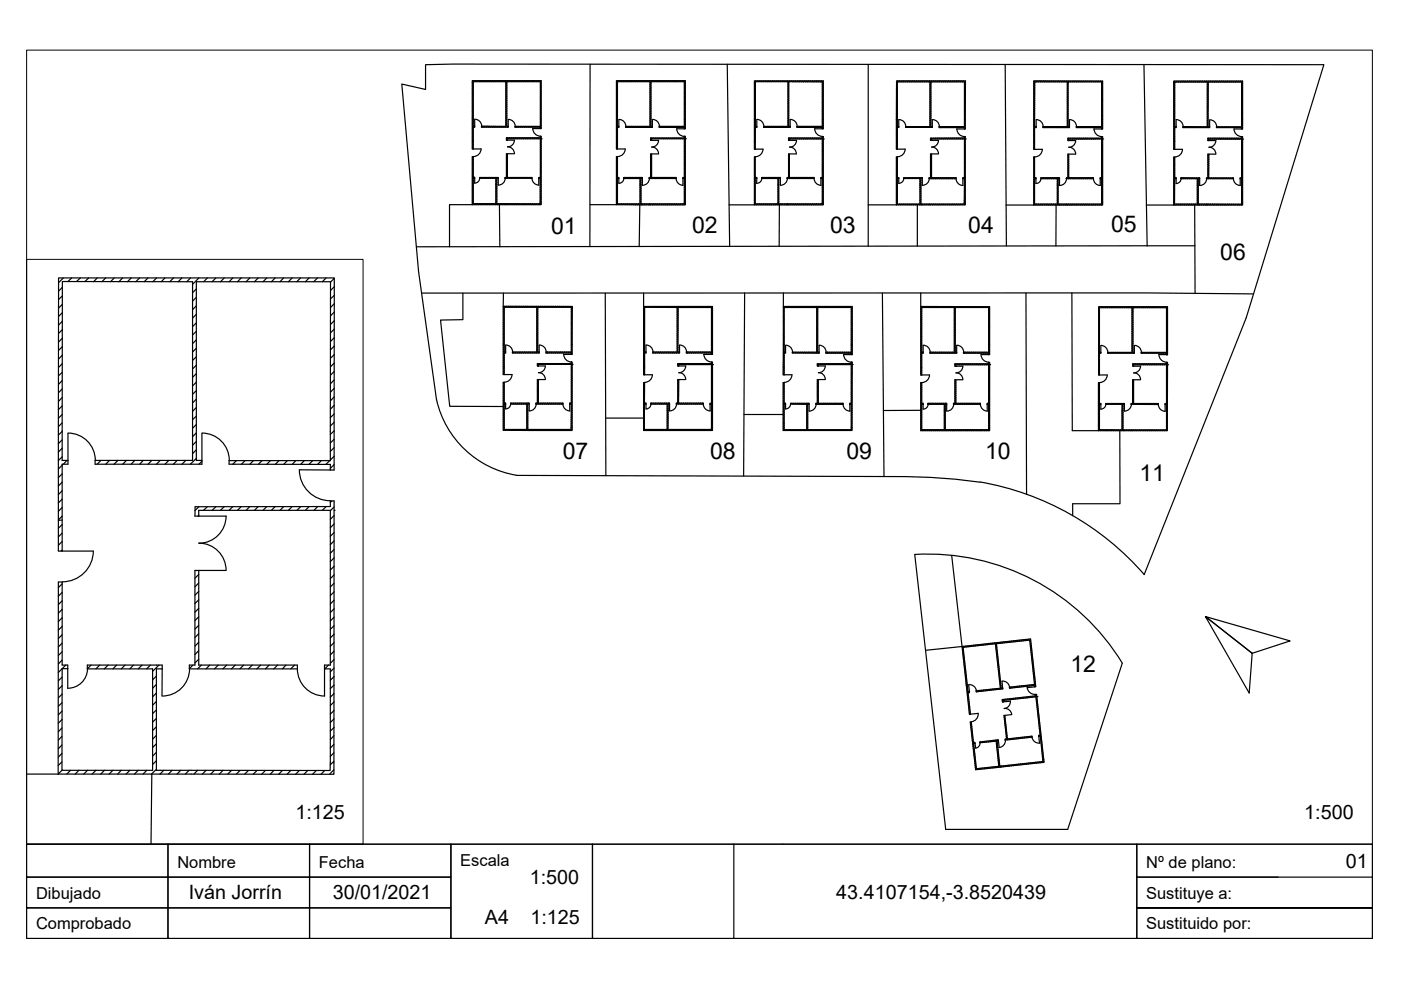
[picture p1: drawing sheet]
<svg xmlns="http://www.w3.org/2000/svg" width="297mm" height="210mm" viewBox="0 0 297 210" stroke-linecap="round" stroke-linejoin="round" font-family="sans-serif">
<defs><g id="words">
<g font-size="4.9">
<text x="116.9" y="49.6">01</text>
<text x="146.7" y="49.5">02</text>
<text x="176" y="49.5">03</text>
<text x="205.3" y="49.5">04</text>
<text x="235.6" y="49.3">05</text>
<text x="258.7" y="55.2">06</text>
<text x="119.3" y="97.3">07</text>
<text x="150.6" y="97.3">08</text>
<text x="179.5" y="97.3">09</text>
<text x="208.8" y="97.3">10</text>
<text x="241.6" y="101.9">11</text>
<text x="227" y="142.5">12</text>
</g>
<g font-size="4.2">
<text x="62.6" y="173.6">1:125</text>
<text x="276.5" y="173.6">1:500</text>
<text x="285.3" y="183.9">01</text>
<text x="40" y="190.5">Iván Jorrín</text>
<text x="70.5" y="190.6">30/01/2021</text>
<text x="112.3" y="187.4">1:500</text>
<text x="177.3" y="190.7">43.4107154,-3.8520439</text>
<text x="102.8" y="195.8">A4</text>
<text x="112.5" y="195.9">1:125</text>
</g>
<g font-size="3.5">
<text x="37.6" y="184.1">Nombre</text>
<text x="67.6" y="184.1">Fecha</text>
<text x="97.6" y="183.6">Escala</text>
<text x="243" y="184.1">Nº de plano:</text>
<text x="7.6" y="190.5">Dibujado</text>
<text x="243" y="190.5">Sustituye a:</text>
<text x="7.6" y="197.1">Comprobado</text>
<text x="243" y="197.1">Sustituido por:</text>
</g>
</g></defs>
<!-- layer: 0 -->
<g fill="none" stroke="#000" stroke-width=".25">
<path d="M100.3 17.6l-.2 .2M100.3 18l-.2 .2M100.3 18.5l-.2 .2M100.3 19l-.2 .1M100.3 19.4l-.2 .2M100.3 19.9l-.2 .2M100.4 17.1l-.3 .3M100.9 17.1l-.3 .2M101.3 17.1l-.2 .2M101.7 17.1l-.1 .2M102.2 17.1l-.2 .2M102.7 17.1l-.2 .2"/>
<path d="M103.1 17.1l-.2 .2M103.6 17.1l-.3 .2M104 17.1l-.2 .2M104.5 17.1l-.3 .2M104.9 17.1l-.2 .2M105.3 17.1l-.2 .2M105.8 17.1l-.2 .2M106.2 17.1l-.1 .2M106.7 17.1l-.2 .2M107.2 17.1l-.3 .2M107.5 17.7l-.3 .2M107.5 18.1l-.3 .2"/>
<path d="M107.5 18.6l-.3 .2M107.5 19.1l-.3 .1M107.5 19.5l-.3 .2M107.5 19.9l-.3 .3M107.6 17.1l-.4 .3M108 17.1l-.2 .2M108.5 17.1l-.2 .2M108.9 17.1l-.2 .2M109.4 17.1l-.2 .2M109.8 17.1l-.2 .2M110.3 17.1l-.2 .2M110.7 17.1l-.2 .2"/>
<path d="M111.2 17.1l-.2 .2M111.6 17.1l-.2 .2M112.1 17.1l-.2 .2M112.5 17.1l-.2 .2M113 17.1l-.2 .2M113.4 17.1l-.2 .2M113.9 17.1l-.2 .2M114.3 17.1l-.2 .2M114.7 17.1l-.1 .2M114.7 17.6l-.1 .2M114.7 18l-.1 .2M114.7 18.5l-.1 .2"/>
<path d="M114.7 18.9l-.1 .2M114.7 19.3l-.1 .3M114.7 19.8l-.1 .2M125.1 13.6v38.7M130.9 18.5l-.2 .2M130.9 17.6l-.2 .2M130.9 18.1l-.2 .2M130.9 19l-.2 .2M130.9 19.4l-.2 .2M130.9 19.9l-.2 .2M131 17.1l-.3 .3M131.4 17.1l-.2 .2"/>
<path d="M131.8 17.1l-.1 .2M132.3 17.1l-.2 .2M132.8 17.1l-.2 .2M133.2 17.1l-.2 .2M133.7 17.1l-.3 .2M134.1 17.1l-.2 .2M134.5 17.1l-.2 .2M135 17.1l-.2 .2M135.4 17.1l-.2 .2M135.9 17.1l-.2 .2M136.3 17.1l-.1 .2M136.8 17.1l-.2 .2"/>
<path d="M137.3 17.1l-.3 .2M137.7 17.1l-.2 .2M138 17.7l-.2 .2M138 18.2l-.2 .1M138 18.6l-.2 .2M138 19.1l-.2 .2M138 19.5l-.2 .2M138 19.9l-.2 .3M138.1 17.1l-.3 .3M138.6 17.1l-.2 .2M139 17.1l-.2 .2M139.5 17.1l-.2 .2"/>
<path d="M139.9 17.1l-.1 .2M140.4 17.1l-.2 .2M140.8 17.1l-.2 .2M141.3 17.1l-.2 .2M141.7 17.1l-.2 .2M142.2 17.1l-.2 .2M142.6 17.1l-.2 .2M143.1 17.1l-.2 .2M143.5 17.1l-.2 .2M144 17.1l-.2 .2M144.4 17.1l-.2 .2M144.9 17.1l-.2 .2"/>
<path d="M145.3 17.1l-.2 .3M145.3 17.6l-.2 .2M145.3 18l-.2 .2M145.3 18.5l-.2 .2M145.3 18.9l-.2 .2M145.3 19.4l-.2 .2M145.3 19.8l-.2 .2M154.2 13.6l.5 38.6M160.2 17.7l-.3 .1M160.2 19.9l-.3 .2M160.2 18.1l-.3 .2M160.2 18.5l-.3 .3"/>
<path d="M160.2 19l-.3 .2M160.2 19.4l-.3 .2M160.2 17.1l-.3 .3M160.7 17.1l-.2 .2M161.1 17.1l-.2 .2M161.6 17.1l-.3 .2M162 17.1l-.2 .2M162.4 17.1l-.2 .2M162.9 17.1l-.2 .2M163.3 17.1l-.2 .2M163.8 17.1l-.2 .2M164.2 17.1l-.1 .2"/>
<path d="M164.7 17.1l-.2 .2M165.2 17.1l-.3 .2M165.6 17.1l-.2 .2M166 17.1l-.2 .2M166.5 17.1l-.2 .2M166.9 17.1l-.2 .2M167.2 17.7l-.1 .2M167.2 18.2l-.1 .2M167.2 18.6l-.1 .2M167.2 19.1l-.1 .2M167.2 19.5l-.1 .2M167.2 20l-.1 .2"/>
<path d="M167.4 17.1l-.3 .4M167.8 17.1l-.1 .2M168.3 17.1l-.2 .3M168.7 17.1l-.2 .3M169.2 17.1l-.2 .3M169.6 17.1l-.2 .3M170.1 17.1l-.2 .3M170.5 17.1l-.2 .3M171 17.1l-.2 .3M171.4 17.1l-.2 .3M171.9 17.1l-.2 .3M172.3 17.1l-.2 .3"/>
<path d="M172.8 17.1l-.2 .3M173.2 17.1l-.2 .3M173.7 17.1l-.2 .3M174.1 17.1l-.2 .3M174.6 19l-.3 .1M174.6 17.1l-.3 .3M174.6 17.6l-.3 .2M174.6 18l-.3 .2M174.6 18.5l-.3 .2M174.6 19.4l-.3 .2M174.6 19.9l-.3 .2M184.1 13.7v38.5"/>
<path d="M190.3 19l-.3 .2M190.3 17.7l-.2 .2M190.3 18.1l-.3 .2M190.3 18.5l-.3 .3M190.3 19.4l-.3 .2M190.3 19.9l-.3 .2M190.3 17.1l-.2 .3M190.8 17.1l-.2 .3M191.2 17.1l-.2 .3M191.7 17.1l-.2 .3M192.1 17.1l-.2 .3M192.6 17.1l-.2 .3"/>
<path d="M193 17.1l-.2 .3M193.5 17.1l-.2 .3M193.9 17.1l-.2 .3M194.4 17.1l-.2 .3M194.8 17.1l-.2 .3M195.3 17.1l-.3 .3M195.7 17.1l-.2 .3M196.1 17.1l-.1 .3M196.6 17.1l-.2 .3M197.1 17.1l-.2 .3M197.4 17.7l-.2 .2M197.4 18.2l-.2 .2"/>
<path d="M197.4 18.6l-.2 .2M197.4 19.1l-.2 .2M197.4 19.5l-.2 .2M197.4 20l-.2 .2M197.5 17.1l-.3 .4M198 17.1l-.2 .3M198.4 17.1l-.2 .3M198.9 17.1l-.3 .3M199.3 17.1l-.2 .3M199.7 17.1l-.1 .3M200.2 17.1l-.2 .3M200.6 17.1l-.1 .3"/>
<path d="M201.1 17.1l-.2 .3M201.6 17.1l-.2 .3M202 17.1l-.2 .3M202.5 17.1l-.3 .3M202.9 17.1l-.2 .3M203.3 17.1l-.2 .3M203.8 17.1l-.2 .3M204.2 17.1l-.1 .3M204.7 17.2l-.2 .2M204.7 19.4l-.2 .2M204.7 17.6l-.2 .2M204.7 18.1l-.2 .2"/>
<path d="M204.7 18.5l-.2 .2M204.7 19l-.2 .2M204.7 19.9l-.2 .2M213.1 13.7l.3 38.5M219.4 18.6l-.2 .2M219.4 17.7l-.2 .2M219.4 18.1l-.2 .2M219.4 19l-.2 .2M219.4 19.5l-.2 .2M219.4 19.9l-.2 .2M219.4 17.1l-.2 .3M219.9 17.1l-.2 .3"/>
<path d="M220.3 17.1l-.2 .3M220.8 17.1l-.2 .3M221.2 17.1l-.2 .3M221.7 17.1l-.2 .3M222.1 17.2l-.2 .2M222.6 17.2l-.3 .2M223 17.2l-.2 .2M223.4 17.2l-.1 .2M223.9 17.2l-.2 .2M224.4 17.2l-.2 .2M224.8 17.2l-.2 .2M225.3 17.2l-.2 .2"/>
<path d="M225.7 17.2l-.2 .2M226.2 17.2l-.3 .2M226.5 17.7l-.2 .2M226.5 18.2l-.2 .2M226.5 18.7l-.2 .1M226.5 19.1l-.2 .2M226.5 19.6l-.2 .1M226.5 20l-.2 .2M226.6 17.2l-.3 .3M227 17.2l-.2 .2M227.5 17.2l-.2 .2M227.9 17.2l-.1 .2"/>
<path d="M228.4 17.2l-.2 .2M228.9 17.2l-.2 .2M229.3 17.2l-.2 .2M229.8 17.2l-.3 .2M230.2 17.2l-.2 .2M230.6 17.2l-.2 .2M231.1 17.2l-.2 .2M231.5 17.2l-.1 .2M232 17.2l-.2 .2M232.4 17.2l-.1 .2M232.9 17.2l-.2 .2M233.4 17.2l-.3 .2"/>
<path d="M233.8 17.2l-.2 .2M233.8 17.7l-.2 .1M233.8 18.1l-.2 .2M233.8 18.5l-.2 .3M233.8 19l-.2 .2M233.8 19.4l-.2 .2M233.8 19.9l-.2 .2M242.5 13.7l.7 38.4M249.1 17.7l-.3 .2M249.1 18.1l-.3 .2M249.1 18.6l-.3 .2M249.1 19.1l-.3 .1"/>
<path d="M249.1 19.5l-.3 .2M249.1 19.9l-.3 .3M249.1 17.2l-.3 .2M249.6 17.2l-.2 .2M250 17.2l-.2 .2M250.5 17.2l-.3 .2M250.9 17.2l-.2 .2M251.3 17.2l-.2 .2M251.8 17.2l-.2 .2M252.2 17.2l-.1 .2M252.7 17.2l-.2 .2M253.2 17.2l-.2 .2"/>
<path d="M253.6 17.2l-.2 .2M254.1 17.2l-.3 .2M254.5 17.2l-.2 .2M254.9 17.2l-.2 .2M255.4 17.2l-.2 .2M255.8 17.2l-.2 .2M256.2 17.8l-.2 .1M256.2 18.2l-.2 .2M256.2 18.7l-.2 .2M256.2 19.1l-.2 .2M256.2 19.6l-.2 .2M256.3 17.2l-.3 .3"/>
<path d="M256.7 17.2l-.1 .2M257.2 17.2l-.2 .2M257.7 17.2l-.3 .2M258.1 17.2l-.2 .2M258.5 17.2l-.2 .2M259 17.2l-.2 .2M259.4 17.2l-.2 .2M259.9 17.2l-.2 .2M260.3 17.2l-.2 .2M260.8 17.2l-.2 .2M261.2 17.2l-.2 .2M261.7 17.2l-.2 .2"/>
<path d="M262.1 17.2l-.2 .2M262.6 17.2l-.2 .2M263 17.2l-.2 .2M263.5 17.2l-.3 .2M263.5 17.7l-.3 .2M263.5 18.1l-.3 .2M263.5 18.5l-.3 .3M263.5 19l-.3 .2M263.5 19.4l-.3 .2M263.5 19.9l-.3 .2M100.3 25.2v-7.9h6.9v9.5h-5.1v.2h5.7v-1.6a1.38 1.38 0 0 1 1.4 1.4M100.3 20.3l-.2 .2"/>
<path d="M100.3 20.7l-.2 .3M100.3 21.2l-.2 .2M100.3 21.6l-.2 .2M100.3 22.1l-.2 .2M100.3 22.5l-.2 .2M100.3 23l-.2 .2M100.3 23.5l-.2 .1M100.3 23.9l-.2 .2M100.3 24.3l-.2 .3M100.3 24.8l-.2 .2M100.3 25.2l-.2 .2M100.3 25.7l-.2 .2"/>
<path d="M100.3 26.1l-.2 .2M100.3 26.6l-.2 .2M100.3 27.1l-.2 .1M100.3 27.5l-.2 .2M100.3 27.9l-.2 .2M100.3 28.4l-.2 .2M100.3 28.8l-.2 .2M100.3 29.3l-.2 .2M100.3 29.7l-.2 .2M100.3 30.2l-.2 .2M100.3 30.6l-.2 .2M100.3 31.1l-.2 .2"/>
<path d="M100.3 31.5v.1M100.3 33.3l-.2 .2M100.3 33.8l-.2 .2M100.3 34.2l-.2 .2M100.3 34.7l-.2 .2M100.3 35.1l-.2 .2M100.3 35.6l-.2 .2M100.3 36l-.2 .2M100.3 36.4l-.2 .3M100.3 36.9l-.2 .2M100.3 37.3l-.2 .2M100.3 38.3l-.2 .1"/>
<path d="M100.3 38.7l-.2 .2M100.3 39.2l-.2 .2M100.3 39.6l-.2 .2M100.3 25.2v1.6h.3M100.4 29.9h-.2M100.5 37.6l-.4 .4M100.6 26.8l-.2 .2M100.6 38.9v-1.3h-.3v-4.4h-.2v10.2h5.5M100.6 37.8h-.3v5.4h4.8v-5.4h-3.4M100.6 25.3v1.7h-.3v4.6M100.7 25.3a1.46 1.46 0 0 1 1.4 1.4M101.7 37.8a1.04 1.04 0 0 1-1 1"/>
<path d="M101.9 37.6l-.2 .2M102 31.6a1.63 1.63 0 0 1-1.6 1.6M102.3 37.6l-.2 .2M102.4 26.8l-.2 .2M102.8 37.6l-.2 .2M102.8 26.8l-.2 .2M103.2 37.6l-.2 .2M103.3 26.8l-.2 .2M103.7 37.6l-.2 .2M103.7 26.8l-.1 .2M104.1 37.6l-.2 .2M104.2 26.8l-.2 .2"/>
<path d="M104.6 37.6l-.2 .2M104.7 26.8l-.2 .2M105 37.6l-.2 .2M105.1 26.8l-.2 .2M105.3 38.2l-.2 .2M105.3 38.7l-.2 .2M105.3 39.1l-.2 .2M105.3 39.5l-.2 .3M105.5 37.6l-.4 .3M105.6 26.8l-.3 .2M106 26.8l-.2 .2M106.4 26.8l-.2 .2"/>
<path d="M106.9 26.8l-.2 .2M107.1 37.8h5.7M107.1 37.8a1.46 1.46 0 0 1-1.4 1.4l-.1-1.6h-3.9v.2M107.3 37.6l-.2 .2M107.5 20.4l-.3 .2M107.5 20.8l-.3 .2M107.5 21.3l-.3 .2M107.5 21.7l-.3 .2M107.5 22.2l-.3 .2M107.5 22.6l-.3 .2M107.5 23.1l-.3 .2M107.5 23.5l-.3 .2"/>
<path d="M107.5 24l-.3 .2M107.5 24.4l-.3 .2M107.5 24.8l-.3 .3M107.5 25.3l-.3 .2M107.5 25.8l-.3 .2M107.5 26.2l-.3 .2M107.5 26.7l-.4 .3M107.6 29.2l-.2 .2M107.6 29.7h-.1M107.6 32.8l-.2 .2M107.6 33.3l-.2 .2M107.6 33.7l-.2 .2"/>
<path d="M107.6 34.2l-.2 .2M107.6 34.6l-.2 .2M107.6 35.1l-.2 .2M107.6 35.5l-.2 .2M107.6 35.9l-.2 .3M107.6 36.4l-.2 .2M107.6 36.9l-.2 .1M107.6 37.3l-.2 .2M107.6 32.6v5h5.2v.2M107.6 31.1a1.46 1.46 0 0 1 1.5 1.5M107.7 37.6l-.2 .2M108 29.2l-.2 .2"/>
<path d="M108.2 37.6l-.2 .2M108.5 29.2l-.2 .2M108.6 37.6l-.2 .2M108.9 29.2l-.2 .2M109 29.7h-1.6v-.5h7.2v-.3h.1v14.5h-9.1M109 32.6h-1.6v5h-.3v.2M109.1 29.7a1.46 1.46 0 0 1-1.5 1.5M109.1 37.6l-.2 .2M109.4 29.2l-.2 .2M109.5 37.6l-.2 .2M109.6 26.8l-.2 .2M109.8 29.2l-.2 .2"/>
<path d="M110 37.6l-.3 .2M110 26.8l-.2 .2M110.3 29.2l-.2 .2M110.4 37.6l-.2 .2M110.5 26.8l-.2 .2M110.7 29.2l-.2 .2M110.8 37.6l-.1 .2M110.9 26.8l-.2 .2M111.2 29.2l-.2 .2M111.3 37.6l-.2 .2M111.4 26.8l-.2 .2M111.6 29.2l-.2 .2"/>
<path d="M111.8 37.6l-.2 .2M111.8 26.8l-.2 .2M112.1 29.2l-.2 .2M112.2 37.6l-.2 .2M112.3 26.8l-.2 .2M112.5 29.2l-.2 .2M112.7 37.6l-.2 .2M112.7 26.8l-.2 .2M112.9 27.3h1.8v-10.2h-14.6v14.5h1.9M113 29.2l-.2 .2M113 27.2a1.63 1.63 0 0 0 1.6 1.7v.1M113.2 26.8l-.2 .2"/>
<path d="M113.4 29.2l-.2 .2M113.6 26.8l-.2 .2M113.9 29.2l-.2 .2M114.1 26.8l-.2 .2M114.3 29.2l-.2 .2M114.4 37.6l-.2 .2h.3v5.4h-9.2v-5.4h.3M114.5 26.8l-.2 .2M114.6 26.8v-9.5h-7.1v9.5h.3l-.2 .2M114.6 29.4v8.2h-.4v1.6a1.46 1.46 0 0 1-1.4-1.4M114.6 26.8h-5.4v.2h5.4v.3M114.6 29.4h-7v.3M114.7 29.4h.1"/>
<path d="M114.7 20.3l-.1 .1M114.7 20.7l-.1 .2M114.7 21.2l-.1 .2M114.7 21.6l-.1 .2M114.7 22.1l-.1 .2M114.7 22.5l-.1 .2M114.7 22.9l-.1 .3M114.7 23.4l-.1 .2M114.7 23.8l-.1 .2M114.7 24.3l-.1 .2M114.7 24.8l-.1 .1M114.7 25.2l-.1 .2"/>
<path d="M114.7 25.7l-.1 .2M114.7 26.1l-.1 .2M114.7 26.5l-.1 .3M114.7 27l-.1 .2M114.7 29.3l-.1 .1M114.7 29.7l-.1 .2M114.7 30.1l-.1 .3M114.7 30.6l-.1 .2M114.7 31l-.1 .2M114.7 31.5l-.1 .2M114.7 31.9l-.1 .2M114.7 32.4l-.1 .2"/>
<path d="M114.7 32.9l-.1 .1M114.7 33.3l-.1 .2M114.7 33.7l-.1 .3M114.7 34.2l-.1 .2M114.7 34.6l-.1 .2M114.7 35.1l-.1 .2M114.7 35.5l-.1 .2M114.7 36l-.1 .2M114.7 36.4l-.1 .2M114.7 36.9l-.1 .2M114.7 37.3l-.1 .2M114.7 37.8l-.2 .2"/>
<path d="M114.7 38.2l-.2 .2M114.7 38.7l-.2 .2M114.7 39.1l-.2 .2M114.7 39.6l-.2 .2M130.9 25.2v-7.9h6.9v9.5h-5.2v.2h5.7v-1.6a1.38 1.38 0 0 1 1.5 1.4M130.9 29.8l-.2 .1h.2M130.9 20.7l-.2 .3M130.9 22.1l-.2 .2M130.9 23l-.2 .2M130.9 24.3l-.2 .3M130.9 25.2l-.2 .2M130.9 26.6l-.2 .2"/>
<path d="M130.9 25.2v1.6h.3l-.2 .2M130.9 20.3l-.2 .2M130.9 21.2l-.2 .2M130.9 21.7l-.2 .1M130.9 22.6l-.2 .2M130.9 23.5l-.2 .2M130.9 23.9l-.2 .2M130.9 24.8l-.2 .2M130.9 25.7l-.2 .2M130.9 26.2l-.2 .1M130.9 27.1l-.2 .2M130.9 27.5l-.2 .2"/>
<path d="M130.9 27.9l-.2 .3M130.9 28.4l-.2 .2M130.9 28.8l-.2 .2M130.9 29.3l-.2 .2M130.9 30.2l-.2 .2M130.9 30.6l-.2 .2M130.9 31.1l-.2 .2M130.9 31.5l-.1 .1M130.9 33.3l-.2 .2M130.9 33.8l-.2 .2M130.9 34.2l-.2 .2M130.9 34.7l-.2 .2"/>
<path d="M130.9 35.1l-.2 .2M130.9 35.6l-.2 .2M130.9 36l-.2 .2M130.9 36.5l-.2 .2M130.9 36.9l-.2 .2M130.9 37.4l-.2 .2M130.9 38.3l-.2 .2M130.9 38.7l-.2 .2M130.9 39.2l-.2 .2M130.9 39.6l-.2 .2M130.9 27v4.6M131.1 37.6l-.4 .4"/>
<path d="M131.2 38.9v-1.3h-.3v-4.4h-.2v10.2h5.4M131.2 37.8h-.3v5.4h4.8v-5.4h-3.5M131.2 25.4v1.6h-.3M131.2 25.3a1.46 1.46 0 0 1 1.5 1.5M132.3 37.8a1.04 1.04 0 0 1-1.1 1.1M132.4 37.6l-.2 .2M132.6 31.6a1.63 1.63 0 0 1-1.7 1.6M132.9 37.6l-.2 .2M132.9 26.8l-.2 .2M133.3 37.6l-.2 .2M133.4 26.8l-.2 .2M133.8 37.6l-.2 .2"/>
<path d="M133.8 26.8l-.1 .2M134.2 37.6l-.2 .2M134.3 26.8l-.2 .2M134.7 37.6l-.2 .2M134.8 26.8l-.3 .2M135.1 37.6l-.2 .2M135.2 26.8l-.2 .2M135.6 37.6l-.2 .2M135.7 26.8l-.3 .2M135.9 38.2l-.2 .2M135.9 39.6l-.2 .2M135.9 38.7l-.2 .2"/>
<path d="M135.9 39.1l-.2 .2M136 37.6l-.3 .4M136.1 26.8l-.2 .2M136.5 26.8l-.2 .2M137 26.8l-.2 .2M137.4 26.8l-.1 .2M137.7 37.8a1.46 1.46 0 0 1-1.5 1.5v-1.7h-4v.2M137.8 37.6l-.2 .2M138 20.4l-.2 .2M138 20.8l-.2 .2M138 21.3l-.2 .2M138 21.8l-.2 .1"/>
<path d="M138 22.2l-.2 .2M138 22.6l-.2 .3M138 23.1l-.2 .2M138 23.5l-.2 .2M138 24l-.2 .2M138 24.4l-.2 .2M138 24.9l-.2 .2M138 25.3l-.2 .2M138 25.8l-.2 .2M138 26.2l-.2 .2M138 26.7l-.3 .3M138.1 29.8v-.4h7v8.2h-.3v1.7a1.46 1.46 0 0 1-1.4-1.5"/>
<path d="M138.1 32.6v5h5.3v.2M138.1 29.3l-.2 .1M138.1 29.7v.1M138.1 32.9l-.2 .1M138.1 33.3l-.2 .2M138.1 33.7l-.2 .3M138.1 34.2l-.2 .2M138.1 34.6l-.2 .2M138.1 35.1l-.2 .2M138.1 35.5l-.2 .2M138.1 36l-.2 .2M138.1 36.4l-.2 .2"/>
<path d="M138.1 36.9l-.2 .2M138.1 37.3l-.2 .2M138.2 31.2a1.46 1.46 0 0 1 1.4 1.4M138.3 37.6l-.2 .2M138.6 29.3l-.2 .1M138.7 37.6l-.2 .2M139 29.3l-.2 .1M139.2 37.6l-.2 .2M139.5 29.3l-.2 .1M139.6 29.8h-1.7v-.5h7.2v-.4h.2v14.5h-9.2M139.6 32.6h-1.7v5h-.3v.2h5.8M139.6 37.6l-.2 .2"/>
<path d="M139.6 29.7a1.46 1.46 0 0 1-1.4 1.5M139.9 29.3l-.2 .1M140.1 37.6l-.2 .2M140.1 26.8l-.2 .2M140.4 29.3l-.2 .1M140.5 37.6l-.2 .2M140.6 26.8l-.2 .2M140.8 29.3l-.2 .1M140.9 37.6l-.1 .2M141 26.8l-.2 .2M141.3 29.3l-.2 .1M141.4 37.6l-.2 .2"/>
<path d="M141.5 26.8l-.2 .2M141.7 29.3l-.2 .1M141.9 37.6l-.2 .2M141.9 26.8l-.2 .2M142.2 29.3l-.2 .1M142.3 37.6l-.2 .2M142.4 26.8l-.2 .2M142.6 29.3l-.2 .1M142.8 37.6l-.2 .2M142.8 26.8l-.2 .2M143.1 29.3l-.2 .1M143.2 37.6l-.2 .2"/>
<path d="M143.3 26.8l-.2 .2M143.5 29.3l-.2 .1M143.7 26.8l-.2 .2M144 29.3l-.2 .1M144.2 26.8l-.2 .2M144.4 29.3l-.2 .1M144.6 26.8l-.2 .2M144.9 29.3l-.2 .1M145 37.6l-.2 .2h.3v5.4h-9.2v-5.4h.3M145.1 26.8v-9.5h-7.1v9.5h.3l-.2 .2M145.1 26.8h-5.3v.2h5.3v.3M145.1 26.8l-.2 .2"/>
<path d="M145.2 28.9l-.1 .1M145.3 25.2v-8.1h-14.6v14.5h1.8M145.3 29.4h.1M145.3 25.2v2.1h-1.8a1.63 1.63 0 0 0 1.6 1.6M145.3 20.3l-.2 .2M145.3 20.7l-.2 .2M145.3 21.2l-.2 .2M145.3 21.6l-.2 .2M145.3 22.1l-.2 .2M145.3 22.5l-.2 .2M145.3 23l-.2 .2M145.3 23.4l-.2 .2"/>
<path d="M145.3 23.9l-.2 .2M145.3 24.3l-.2 .2M145.3 24.8l-.2 .2M145.3 25.2l-.2 .2M145.3 25.7l-.2 .2M145.3 26.1l-.2 .2M145.3 26.6l-.2 .2M145.3 27l-.2 .2M145.3 29.3l-.2 .2M145.3 29.7l-.2 .2M145.3 30.1l-.2 .3M145.3 30.6l-.2 .2"/>
<path d="M145.3 31.1l-.2 .1M145.3 31.5l-.2 .2M145.3 32l-.2 .2M145.3 32.4l-.2 .2M145.3 32.9l-.2 .2M145.3 33.3l-.2 .2M145.3 33.7l-.2 .3M145.3 34.2l-.2 .2M145.3 34.6l-.2 .2M145.3 35.1l-.2 .2M145.3 35.6l-.2 .1M145.3 36l-.2 .2"/>
<path d="M145.3 36.4l-.2 .3M145.3 36.9l-.2 .2M145.3 37.3l-.2 .2M145.3 37.8l-.2 .2M145.3 38.2l-.2 .2M145.3 38.7l-.2 .2M145.3 39.2l-.2 .1M145.3 39.6l-.2 .2M160.1 33.4l-.2 .2M160.1 33.8l-.2 .2M160.1 34.2l-.2 .3M160.1 35.1l-.2 .2"/>
<path d="M160.1 34.7l-.2 .2M160.1 35.6l-.2 .2M160.1 36l-.2 .2M160.1 36.5l-.2 .2M160.1 37l-.2 .1M160.1 37.4l-.2 .2M160.1 38.3l-.2 .2M160.1 38.7l-.2 .2M160.1 39.2l-.2 .2M160.1 39.6l-.2 .2M160.1 30h-.2M160.2 25.3v-8h6.9v9.5h-5.2v.2h5.6v-1.6a1.38 1.38 0 0 1 1.5 1.4"/>
<path d="M160.2 25.3v1.5h.3M160.2 20.3l-.3 .2M160.2 20.8l-.3 .2M160.2 21.2l-.3 .2M160.2 21.7l-.3 .2M160.2 22.1l-.3 .2M160.2 22.6l-.3 .2M160.2 23l-.3 .2M160.2 23.5l-.3 .2M160.2 23.9l-.3 .2M160.2 24.4l-.3 .2M160.2 24.8l-.3 .2"/>
<path d="M160.2 25.3l-.3 .2M160.2 25.7l-.3 .2M160.2 26.2l-.3 .2M160.2 26.6l-.3 .2M160.2 27.1l-.3 .2M160.2 27.5l-.3 .2M160.2 28l-.3 .2M160.2 28.4l-.3 .2M160.2 28.9l-.3 .1M160.2 29.3l-.3 .2M160.2 29.8l-.3 .2M160.2 30.2l-.3 .2"/>
<path d="M160.2 30.6l-.3 .3M160.2 31.1l-.3 .2M160.2 31.5l-.1 .1M160.2 27l-.1 4.6M160.3 37.6l-.4 .5M160.4 26.8l-.2 .2M160.5 37.8v-.2h-.4v-4.3h-.2v10.1h5.4M160.5 37.8h-.4v5.4h4.8v-5.4h-3.4M160.5 25.4v1.6h-.3M160.5 37.8l-.1 1.1M160.5 25.3a1.46 1.46 0 0 1 1.4 1.5M161.5 37.8v-.2h4v1.7"/>
<path d="M161.5 37.8a1.04 1.04 0 0 1-1 1.1M161.7 37.6l-.2 .2M161.8 31.6a1.63 1.63 0 0 1-1.7 1.6M162.1 37.6l-.2 .2M162.2 26.8l-.2 .2M162.6 37.6l-.2 .2M162.7 26.8l-.3 .2M163 37.6l-.2 .2M163.1 26.8l-.2 .2M163.5 37.6l-.2 .2M163.5 26.8l-.2 .2M163.9 37.6l-.2 .2"/>
<path d="M164 26.8l-.2 .2M164.4 37.6l-.2 .2M164.4 26.8l-.2 .2M164.8 37.6l-.2 .2M164.9 26.8l-.2 .2M165.1 38.2l-.2 .2M165.1 38.7l-.2 .2M165.1 39.1l-.2 .2M165.1 39.6l-.2 .2M165.3 37.6l-.4 .4M165.3 26.8l-.1 .2M165.5 37.8h-.4v5.4"/>
<path d="M165.8 26.8l-.2 .2M166.2 26.8l-.2 .2M166.7 26.8l-.2 .2M166.9 37.8h5.7M166.9 37.8a1.46 1.46 0 0 1-1.4 1.5M167.1 37.6l-.2 .2M167.2 20.4l-.1 .2M167.2 20.9l-.1 .2M167.2 21.3l-.1 .2M167.2 21.8l-.1 .2M167.2 22.2l-.1 .2M167.2 22.6l-.1 .3"/>
<path d="M167.2 23.1l-.1 .2M167.2 23.5l-.1 .2M167.2 24l-.1 .2M167.2 24.5l-.1 .1M167.2 24.9l-.1 .2M167.2 25.4l-.1 .2M167.2 25.8l-.1 .2M167.2 26.2l-.1 .3M167.2 26.7l-.3 .3M167.4 32.6v5h5.2v.2M167.4 32.9l-.2 .2M167.4 33.3l-.2 .2"/>
<path d="M167.4 33.7l-.2 .3M167.4 34.2l-.2 .2M167.4 34.6l-.2 .2M167.4 35.1l-.2 .2M167.4 35.6l-.2 .1M167.4 36l-.2 .2M167.4 36.4l-.2 .3M167.4 36.9l-.2 .2M167.4 37.3l-.2 .2M167.4 31.2a1.46 1.46 0 0 1 1.4 1.4M167.4 29.3l-.2 .2M167.5 37.6l-.2 .2"/>
<path d="M167.8 29.3l-.2 .2M168 37.6l-.2 .2M168.3 29.3l-.2 .2M168.4 37.6l-.2 .2M168.7 29.3l-.2 .2M168.8 32.6h-1.6v5h-.3v.2M168.8 29.8h-1.6v-.5h7.1v-.3h.3v14.4h-9.3M168.8 37.6l-.1 .2M168.9 29.7a1.46 1.46 0 0 1-1.5 1.5M169.2 29.3l-.2 .2M169.3 37.6l-.2 .2M169.4 26.8l-.2 .2"/>
<path d="M169.6 29.3l-.2 .2M169.8 37.6l-.2 .2M169.8 26.8l-.2 .2M170.1 29.3l-.2 .2M170.2 37.6l-.2 .2M170.3 26.8l-.2 .2M170.5 29.3l-.2 .2M170.7 37.6l-.3 .2M170.7 26.8l-.2 .2M171 29.3l-.2 .2M171.1 37.6l-.2 .2M171.2 26.8l-.2 .2"/>
<path d="M171.4 29.3l-.2 .2M171.5 37.6l-.2 .2M171.6 26.8l-.2 .2M171.9 29.3l-.2 .2M172 37.6l-.2 .2M172.1 26.8l-.2 .2M172.3 29.3l-.2 .2M172.4 37.6l-.1 .2M172.5 26.8l-.2 .2M172.7 27.3h1.9v-10.2h-14.7v14.5h1.9M172.7 27.3a1.63 1.63 0 0 0 1.7 1.6M172.8 29.3l-.2 .2"/>
<path d="M173 26.8l-.2 .2M173.2 29.3l-.2 .2M173.4 26.8l-.2 .2M173.7 29.3l-.2 .2M173.9 26.8l-.2 .2M174.1 29.3l-.2 .2M174.3 37.6l-.3 .2h.3v5.4h-9.2M174.3 26.8l-.2 .2M174.3 26.8v-9.4l-7.1-.1v9.5h.3l-.1 .2M174.3 29.5v8.1h-.3l.1 1.7a1.46 1.46 0 0 1-1.5-1.5M174.3 26.8h-5.3v.2h5.3v.3M174.3 29.5h-6.9l-.1 .3"/>
<path d="M174.4 29h-.1M174.6 29.5h.1M174.6 20.3l-.3 .2M174.6 20.7l-.3 .3M174.6 21.2l-.3 .2M174.6 21.6l-.3 .2M174.6 22.1l-.3 .2M174.6 22.5l-.3 .2M174.6 23l-.3 .2M174.6 23.5l-.3 .1M174.6 23.9l-.3 .2M174.6 24.3l-.3 .3"/>
<path d="M174.6 24.8l-.3 .2M174.6 25.2l-.3 .2M174.6 25.7l-.3 .2M174.6 26.1l-.3 .2M174.6 26.6l-.3 .2M174.6 27.1l-.3 .1M174.6 29.3l-.3 .2M174.6 29.7l-.3 .2M174.6 30.2l-.3 .2M174.6 30.6l-.3 .2M174.6 31.1l-.3 .2M174.6 31.5l-.3 .2"/>
<path d="M174.6 32l-.3 .2M174.6 32.4l-.3 .2M174.6 32.9l-.3 .2M174.6 33.3l-.3 .2M174.6 33.8l-.3 .2M174.6 34.2l-.3 .2M174.6 34.7l-.3 .2M174.6 35.1l-.3 .2M174.6 35.6l-.3 .2M174.6 36l-.3 .2M174.6 36.4l-.3 .3M174.6 36.9l-.3 .2"/>
<path d="M174.6 37.3l-.3 .2M174.6 37.8l-.3 .2M174.6 38.3l-.3 .1M174.6 38.7l-.3 .2M174.6 39.2l-.3 .2M174.6 39.6l-.3 .2M190.3 25.3v-7.9h6.9v9.4h-5.2v.2h5.7v-1.6M190.3 25.3v1.5h.3M190.3 27.1l-.3 .2M190.3 29.3l-.3 .2M190.3 20.4l-.3 .1M190.3 20.8l-.3 .2"/>
<path d="M190.3 21.3l-.3 .2M190.3 21.7l-.3 .2M190.3 22.1l-.3 .3M190.3 22.6l-.3 .2M190.3 23l-.3 .2M190.3 23.5l-.3 .2M190.3 23.9l-.3 .2M190.3 24.4l-.3 .2M190.3 24.8l-.3 .2M190.3 25.3l-.3 .2M190.3 25.7l-.3 .3M190.3 26.2l-.3 .2"/>
<path d="M190.3 26.6l-.3 .2M190.3 27.5l-.3 .2M190.3 28l-.3 .2M190.3 28.4l-.3 .2M190.3 28.9l-.3 .2M190.3 29.8l-.3 .2M190.3 30.2l-.3 .2M190.3 30.7l-.3 .2M190.3 31.1l-.3 .2M190.3 33.4l-.3 .2M190.3 33.8l-.3 .2M190.3 34.2l-.3 .3"/>
<path d="M190.3 34.7l-.3 .2M190.3 35.2l-.3 .1M190.3 35.6l-.3 .2M190.3 36.1l-.3 .2M190.3 36.5l-.3 .2M190.3 37l-.3 .2M190.3 37.4l-.3 .2M190.3 38.3l-.3 .2M190.3 38.7l-.3 .2M190.3 39.2l-.3 .2M190.3 39.7l-.3 .1M190.3 30h-.2"/>
<path d="M190.5 37.7l-.5 .4M190.5 26.8l-.2 .2M190.6 37.8h-.3v5.5h4.7v-5.5h-3.4M190.6 25.4v1.6h-.3v4.6M190.6 25.4a1.46 1.46 0 0 1 1.4 1.4M191.6 37.8a1.04 1.04 0 0 1-1 1.1M191.6 37.8v-.1h4v1.6M191.8 37.7l-.2 .1M191.9 31.6a1.63 1.63 0 0 1-1.6 1.6M192.2 37.7l-.2 .1M192.3 26.8l-.2 .2M192.7 37.7l-.2 .1"/>
<path d="M192.8 26.8l-.3 .2M193.1 37.7l-.2 .1M193.2 26.8l-.2 .2M193.6 37.7l-.2 .1M193.6 26.8l-.1 .2M194 37.7l-.1 .1M194.1 26.8l-.2 .2M194.5 37.7l-.2 .1M194.6 26.8l-.2 .2M195 37.7l-.3 .1M195 26.8l-.2 .2M195.3 38.3l-.3 .1"/>
<path d="M195.3 38.7l-.3 .2M195.3 39.2l-.3 .1M195.3 39.6l-.3 .2M195.4 37.7l-.4 .3M195.5 26.8l-.2 .2M195.6 37.8h-.3v5.5h9.1l.1-5.4h-.4M195.9 26.8l-.2 .2M196.4 26.8l-.3 .2M196.8 26.8l-.2 .2M197 37.8a1.46 1.46 0 0 1-1.4 1.5M197.2 37.7l-.2 .1M197.4 20.4l-.2 .2"/>
<path d="M197.4 20.9l-.2 .2M197.4 21.3l-.2 .2M197.4 21.8l-.2 .2M197.4 22.2l-.2 .2M197.4 22.7l-.2 .2M197.4 23.1l-.2 .2M197.4 23.6l-.2 .2M197.4 24l-.2 .2M197.4 24.5l-.2 .2M197.4 24.9l-.2 .2M197.4 25.4l-.2 .2M197.4 25.8l-.2 .2"/>
<path d="M197.4 26.2l-.2 .3M197.4 26.7l-.3 .3M197.5 29.8v-.3h7v8.2h-.4v1.6M197.5 32.6v5.1h5.2v.2h-5.7v-.2h.3v-5.1h1.6M197.5 29.3l-.2 .2M197.5 32.9l-.2 .2M197.5 33.3l-.2 .2M197.5 33.8l-.2 .2M197.5 34.2l-.2 .2M197.5 34.7l-.2 .2M197.5 35.1l-.2 .2M197.5 35.6l-.2 .2"/>
<path d="M197.5 36l-.2 .2M197.5 36.4l-.2 .3M197.5 36.9l-.2 .2M197.5 37.3l-.2 .2M197.5 31.2a1.46 1.46 0 0 1 1.5 1.4M197.6 37.7l-.2 .2M197.7 26.8h-.3v-9.4h7.1v9.4M197.7 26.9l-.2 .1M197.7 25.4a1.46 1.46 0 0 1 1.5 1.4M198 29.3l-.2 .2M198.1 37.7l-.2 .2M198.4 29.3l-.2 .2"/>
<path d="M198.5 37.7l-.2 .2M198.9 29.3l-.3 .2M199 29.7a1.46 1.46 0 0 1-1.5 1.5M199 37.7l-.2 .2M199.3 29.3l-.2 .2M199.4 37.7l-.2 .2M199.5 26.8l-.2 .3M199.7 29.3l-.2 .2M199.9 37.7l-.2 .2M200 26.8l-.3 .3M200.2 29.3l-.2 .2M200.3 37.7l-.2 .2"/>
<path d="M200.4 26.8l-.2 .3M200.6 29.3l-.1 .2M200.8 37.7l-.2 .2M200.8 26.8l-.2 .3M201.1 29.3l-.2 .2M201.2 37.7l-.2 .2M201.3 26.8l-.2 .3M201.6 29.3l-.2 .2M201.7 37.7l-.2 .2M201.7 26.8l-.1 .3M202 29.3l-.2 .2M202.1 37.7l-.2 .2"/>
<path d="M202.2 26.8l-.2 .3M202.5 29.3l-.3 .2M202.6 37.7l-.2 .2M202.6 26.8l-.1 .3M202.7 37.9a1.46 1.46 0 0 0 1.5 1.4M202.9 29.3l-.2 .2M203.1 26.8l-.2 .3M203.3 29.3l-.2 .2M203.6 26.8l-.3 .3M203.8 29.3l-.2 .2M204 26.8l-.2 .3M204.2 29.3l-.1 .2"/>
<path d="M204.4 37.7l-.2 .2M204.4 26.8l-.2 .3M204.5 29h.2v14.4h-14.7v-10.1h.3v4.4h.3v1.2M204.5 26.8h-5.4v.3h5.4v.2M204.5 29v.3h-7.2v.5h1.6M204.6 29h-.1M204.7 25.3v-8.2h-14.6l-.1 14.5h1.9M204.7 29.5h.1M204.7 25.3v2h-1.8a1.63 1.63 0 0 0 1.6 1.7M204.7 21.7l-.2 .1M204.7 22.1l-.2 .2M204.7 22.6l-.2 .2"/>
<path d="M204.7 23l-.2 .2M204.7 23.5l-.2 .2M204.7 23.9l-.2 .2M204.7 24.3l-.2 .3M204.7 24.8l-.2 .2M204.7 25.3l-.2 .1M204.7 25.7l-.2 .2M204.7 26.2l-.2 .1M204.7 26.6l-.2 .2M204.7 27.1l-.2 .2M204.7 29.3l-.2 .2M204.7 29.8l-.2 .1"/>
<path d="M204.7 30.2l-.2 .2M204.7 30.6l-.2 .3M204.7 31.1l-.2 .2M204.7 31.5l-.2 .3M204.7 32l-.2 .2M204.7 32.4l-.2 .2M204.7 32.9l-.2 .2M204.7 33.3l-.2 .2M204.7 33.8l-.2 .2M204.7 34.2l-.2 .2M204.7 34.7l-.2 .2M204.7 35.1l-.2 .2"/>
<path d="M204.7 35.6l-.2 .2M204.7 36l-.2 .2M204.7 36.5l-.2 .2M204.7 36.9l-.2 .2M204.7 37.4l-.2 .2M204.7 37.8l-.2 .2M204.7 38.3l-.2 .2M204.7 38.7l-.2 .2M204.7 39.2l-.2 .2M204.7 39.6l-.2 .2M204.7 20.3l-.2 .2M204.7 20.7l-.2 .3"/>
<path d="M204.7 21.2l-.2 .2M219.3 26.6l-.1 .2M219.3 25.3l-.1 .2M219.3 27.1l-.1 .2M219.3 25.7l-.1 .3M219.3 26.2l-.1 .2M219.3 27.6l-.1 .1M219.3 28l-.1 .2M219.3 28.4l-.1 .3M219.3 30.2l-.1 .2M219.3 28.9l-.1 .2M219.3 29.3l-.1 .2"/>
<path d="M219.3 29.8l-.1 .2M219.3 30.7l-.1 .2M219.3 31.2l-.1 .1M219.3 31.6v.1M219.3 34.7l-.1 .2M219.3 33.4l-.1 .2M219.3 35.2l-.1 .2M219.3 33.8l-.1 .2M219.3 34.3l-.1 .2M219.3 35.6l-.1 .2M219.3 36.1l-.1 .2M219.3 36.5l-.1 .2"/>
<path d="M219.3 37l-.1 .2M219.3 37.4l-.1 .2M219.3 38.3l-.1 .2M219.3 38.8l-.1 .2M219.3 39.2l-.1 .2M219.3 39.7l-.1 .2M219.4 30h-.2M219.4 20.4l-.2 .2M219.4 21.7l-.2 .2M219.4 22.6l-.2 .2M219.4 24l-.2 .2M219.4 24.8l-.2 .3"/>
<path d="M219.4 20.8l-.2 .2M219.4 21.3l-.2 .2M219.4 22.1l-.2 .3M219.4 23.1l-.2 .1M219.4 23.5l-.2 .2M219.4 24.4l-.2 .2M219.6 37.7l-.4 .4M219.6 37.9h-.3v5.4h4.9v-5.4h-3.5M219.6 26.8l-.2 .3M219.7 25.4v1.7h-.4v4.6M219.7 25.4a1.46 1.46 0 0 1 1.5 1.4M220.7 37.9a1.04 1.04 0 0 1-1.1 1v-1.2h-.3v-4.4h-.1v10.2h5.4"/>
<path d="M220.9 37.7l-.2 .2M221.3 37.7l-.1 .2M221.4 26.8l-.2 .3M221.8 37.7l-.2 .2M221.9 26.8l-.2 .3M222.3 37.7l-.2 .2M222.3 26.8l-.2 .3M222.7 37.7l-.2 .2M222.8 26.8l-.2 .3M223.2 37.7l-.3 .2M223.2 26.8l-.2 .3M223.6 37.7l-.2 .2"/>
<path d="M223.7 26.8l-.3 .3M224 37.7l-.2 .2M224.1 26.8l-.2 .3M224.3 38.3l-.1 .2M224.3 38.7l-.1 .2M224.3 39.2l-.1 .2M224.3 39.6l-.1 .2M224.5 37.7l-.3 .3M224.6 26.8l-.3 .3M225 26.8l-.2 .3M225.4 26.8l-.1 .3M225.9 26.8l-.2 .3"/>
<path d="M226.1 37.9a1.46 1.46 0 0 1-1.4 1.4l-.1-1.6h-3.9v.2M226.3 37.7l-.2 .2M226.5 20.9l-.2 .2M226.5 20.4l-.2 .3M226.5 21.3l-.2 .2M226.5 21.8l-.2 .2M226.5 22.2l-.2 .2M226.5 22.7l-.2 .2M226.5 23.2l-.2 .1M226.5 23.6l-.2 .2M226.5 24l-.2 .3M226.5 24.5l-.2 .2"/>
<path d="M226.5 24.9l-.2 .2M226.5 25.4l-.2 .2M226.5 25.8l-.2 .2M226.5 26.3l-.2 .2M226.5 26.7l-.3 .4M226.6 29.8v-.3h7v8.2h-.3v1.6a1.46 1.46 0 0 1-1.5-1.4M226.6 32.7v5h5.2v.2h-5.7M226.6 29.3l-.2 .2M226.6 29.8h-.1M226.6 32.9l-.2 .2M226.6 33.3l-.2 .2M226.6 35.6l-.2 .2"/>
<path d="M226.6 33.8l-.2 .2M226.6 34.2l-.2 .2M226.6 34.7l-.2 .2M226.6 35.1l-.2 .2M226.6 36l-.2 .2M226.6 36.5l-.2 .2M226.6 36.9l-.2 .2M226.6 37.4l-.2 .2M226.8 25.4v1.7h-5.7v-.3h5.2v-9.4h-6.9l-.1 9.4h.4M226.8 26.8h-.3v-9.4h7.1v9.4M226.8 26.9l-.2 .2M226.8 37.7l-.3 .2"/>
<path d="M226.8 25.4a1.46 1.46 0 0 1 1.4 1.4M227 29.3l-.2 .2M227.2 37.7l-.2 .2M227.5 29.3l-.2 .2M227.6 37.7l-.2 .2M227.9 29.3l-.1 .2M228 29.8h-1.6v-.5h7.2v-.3h.2v14.5h-9.2M228 32.7h-1.6v5h-.3v.2M228.1 29.8a1.46 1.46 0 0 1-1.5 1.4 1.38 1.38 0 0 1 1.5 1.5M228.1 37.7l-.2 .2M228.4 29.3l-.2 .2M228.5 37.7l-.2 .2"/>
<path d="M228.6 26.8l-.2 .3M228.9 29.3l-.2 .2M229 37.7l-.2 .2M229 26.8l-.1 .3M229.3 29.3l-.2 .2M229.4 37.7l-.2 .2M229.5 26.8l-.2 .3M229.8 29.3l-.3 .2M229.9 37.7l-.2 .2M229.9 26.8l-.1 .3M230.2 29.3l-.2 .2M230.3 37.7l-.2 .2"/>
<path d="M230.4 26.8l-.2 .3M230.6 29.3l-.2 .2M230.8 37.7l-.2 .2M230.9 26.8l-.3 .3M231.1 29.3l-.2 .2M231.2 37.7l-.2 .2M231.3 26.8l-.2 .3M231.5 29.3l-.1 .2M231.7 37.7l-.2 .2M231.7 26.8l-.2 .3M231.9 27.3h1.9v-10.1l-14.6-.1v14.6h1.8a1.63 1.63 0 0 1-1.6 1.6M232 27.3a1.63 1.63 0 0 0 1.6 1.7"/>
<path d="M232 29.3l-.2 .2M232.2 26.8l-.2 .3M232.5 29.3l-.2 .2M232.6 26.8l-.2 .3M232.9 29.3l-.2 .2M233.1 26.8l-.2 .3M233.4 29.3l-.3 .2M233.5 37.7l-.2 .2h.3v5.4h-9.3v-5.4h.3M233.5 26.8l-.1 .3M233.6 26.8h-5.4v.3h5.4v.2M233.7 29h-.1M233.8 29.5h.1"/>
<path d="M233.8 20.3l-.2 .2M233.8 20.8l-.2 .2M233.8 21.2l-.2 .2M233.8 21.7l-.2 .2M233.8 22.1l-.2 .2M233.8 22.6l-.2 .2M233.8 23l-.2 .2M233.8 23.5l-.2 .2M233.8 23.9l-.2 .2M233.8 24.4l-.2 .2M233.8 24.8l-.2 .2M233.8 25.3l-.2 .2"/>
<path d="M233.8 25.7l-.2 .2M233.8 26.2l-.2 .2M233.8 26.6l-.2 .2M233.8 27.1l-.2 .2M233.8 29.3l-.2 .2M233.8 29.8l-.2 .2M233.8 30.2l-.2 .2M233.8 30.6l-.2 .3M233.8 31.1l-.2 .2M233.8 31.5l-.2 .3M233.8 32l-.2 .2M233.8 32.5l-.2 .1"/>
<path d="M233.8 32.9l-.2 .2M233.8 33.4l-.2 .2M233.8 33.8l-.2 .2M233.8 34.2l-.2 .3M233.8 34.7l-.2 .2M233.8 35.1l-.2 .2M233.8 35.6l-.2 .2M233.8 36l-.2 .2M233.8 36.5l-.2 .2M233.8 37l-.2 .1M233.8 37.4l-.2 .2M233.8 37.8l-.2 .3"/>
<path d="M233.8 38.3l-.2 .2M233.8 38.7l-.2 .2M233.8 39.2l-.2 .2M233.8 39.6l-.2 .2M249 38.8l-.2 .2M249 39.2l-.2 .3M249 39.7l-.2 .2M249.1 25.3v-7.9h6.9v9.5l-5.2-.1M249.1 25.3v1.5h.3l-.3 .3M249.1 20.4l-.3 .2M249.1 20.8l-.3 .2M249.1 21.3l-.3 .2"/>
<path d="M249.1 21.7l-.3 .2M249.1 22.2l-.3 .2M249.1 22.6l-.3 .2M249.1 23.1l-.3 .2M249.1 23.5l-.3 .2M249.1 24l-.3 .2M249.1 24.4l-.3 .2M249.1 24.8l-.3 .3M249.1 25.3l-.3 .2M249.1 25.8l-.3 .2M249.1 26.2l-.3 .2M249.1 26.7l-.3 .2"/>
<path d="M249.1 27.1l-.3 .2M249.1 27.6l-.3 .2M249.1 28l-.3 .2M249.1 28.4l-.3 .3M249.1 28.9l-.3 .2M249.1 29.4l-.3 .1M249.1 29.8l-.3 .2M249.1 30.3l-.3 .1M249.1 30.7l-.3 .2M249.1 31.2l-.3 .2M249.1 33.4l-.3 .2M249.1 33.9l-.3 .1"/>
<path d="M249.1 34.3l-.3 .2M249.1 34.8l-.3 .2M249.1 35.2l-.3 .2M249.1 35.6l-.3 .3M249.1 36.1l-.3 .2M249.1 36.5l-.3 .2M249.1 37l-.3 .2M249.1 37.4l-.3 .2M249.1 38.4l-.3 .1M249.1 30h-.2M249.2 37.7l-.4 .4M249.4 38.9v-1.2h-.3v-4.4h-.3v10.2h5.4"/>
<path d="M249.4 37.9h-.3l-.1 5.4h4.8v-5.4h-3.4M249.4 25.4v1.7h-.3l-.1 4.6M249.4 25.4a1.46 1.46 0 0 1 1.4 1.4M250.4 37.9a1.04 1.04 0 0 1-1 1M250.6 37.7l-.2 .2M250.7 31.6a1.63 1.63 0 0 1-1.6 1.7M251 37.7l-.2 .2M251.1 26.8l-.2 .3M251.5 37.7l-.2 .2M251.6 26.8l-.3 .3M251.9 37.7l-.2 .2M252 26.8l-.2 .3"/>
<path d="M252.4 37.7l-.2 .2M252.4 26.8l-.2 .3M252.8 37.7l-.2 .2M252.9 26.8l-.2 .3M253.3 37.7l-.2 .2M253.3 26.9l-.2 .2M253.7 37.7l-.2 .2M253.8 26.9l-.2 .2M254.1 38.3l-.3 .2M254.1 38.7l-.3 .2M254.1 39.2l-.3 .2M254.1 39.6l-.3 .2"/>
<path d="M254.2 37.7l-.4 .3M254.2 26.9l-.1 .2M254.7 26.9l-.2 .2M255.2 26.9l-.3 .2M255.6 26.9l-.2 .2M255.8 37.9a1.46 1.46 0 0 1-1.4 1.4v-1.6h-4v.2M256 37.7l-.2 .2M256.1 23.6l-.1 .2M256.1 24l-.1 .3M256.1 24.5l-.1 .2M256.1 24.9l-.1 .2M256.1 25.4l-.1 .2"/>
<path d="M256.1 25.9l-.1 .1M256.1 26.3l-.1 .2M256.1 26.8l-.3 .3M256.2 20l-.2 .2M256.2 20.4l-.2 .3M256.2 20.9l-.2 .2M256.2 21.4l-.2 .1M256.2 21.8l-.2 .2M256.2 22.3l-.2 .2M256.2 22.7l-.2 .2M256.2 23.2l-.2 .2M256.3 37.4l-.2 .2"/>
<path d="M256.3 32.7v5h5.2v.2h-5.7M256.3 29.3l-.2 .2M256.3 29.8h-.1M256.3 32.9l-.2 .2M256.3 33.4l-.2 .2M256.3 33.8l-.2 .2M256.3 34.2l-.2 .3M256.3 34.7l-.2 .2M256.3 35.1l-.2 .2M256.3 35.6l-.2 .2M256.3 36l-.2 .2M256.3 36.5l-.2 .2"/>
<path d="M256.3 37l-.2 .1M256.4 37.7l-.2 .2M256.5 25.4v1.7h-5.7v-.3M256.5 25.4a1.46 1.46 0 0 1 1.5 1.5M256.7 29.3l-.1 .2M256.9 37.7l-.2 .2M257.2 29.3l-.2 .2M257.3 37.7l-.2 .2M257.6 29.3l-.2 .2M257.7 32.7h-1.6v5h-.3v.2M257.8 32.7a1.4 1.4 0 0 0-1.5-1.5 1.4 1.4 0 0 0 1.4-1.4h-1.6v-.5h7.1v-.3h.3v14.5h-9.3M257.8 37.7l-.2 .2"/>
<path d="M258.1 29.3l-.2 .2M258.2 37.7l-.2 .2M258.3 26.9l-.2 .2M258.5 29.3l-.2 .2M258.7 37.7l-.2 .2M258.7 26.9l-.2 .2M259 29.3l-.2 .2M259.1 37.7l-.2 .2M259.2 26.9l-.2 .2M259.4 29.3l-.2 .2M259.6 37.7l-.3 .2M259.6 26.9l-.2 .2"/>
<path d="M259.9 29.3l-.2 .2M260 37.7l-.2 .2M260.1 26.9l-.2 .2M260.3 29.3l-.2 .2M260.4 37.7l-.2 .2M260.5 26.9l-.2 .2M260.8 29.3l-.2 .2M260.9 37.7l-.2 .2M261 26.9l-.2 .2M261.2 29.3l-.2 .2M261.3 37.7l-.1 .2M261.4 26.9l-.2 .2"/>
<path d="M261.7 29.3l-.2 .2M261.9 26.9l-.2 .2M262.1 29.3l-.2 .2M262.3 26.9l-.2 .2M262.6 29.3l-.2 .2M262.8 26.9l-.2 .2M263 29.3l-.2 .2M263.2 37.7l-.3 .2h.3v5.4h-9.1v-5.4h.3M263.2 26.9l-.2 .2M263.2 26.9v-9.5h-7l-.1 9.5h.4l-.2 .2M263.2 29.5v8.2h-.3l.1 1.6a1.46 1.46 0 0 1-1.5-1.4M263.2 26.9h-5.3v.2h5.3v.2"/>
<path d="M263.2 29.5h-6.9v.3M263.3 29a1.63 1.63 0 0 1-1.7-1.7h1.9v-10.1h-14.7v14.5h1.9M263.3 29l-.1 .1M263.5 29.5h.1M263.5 20.4l-.3 .1M263.5 20.8l-.3 .2M263.5 21.3l-.3 .2M263.5 21.7l-.3 .2M263.5 22.1l-.3 .3M263.5 22.6l-.3 .2M263.5 23l-.3 .2M263.5 23.5l-.3 .2"/>
<path d="M263.5 23.9l-.3 .2M263.5 24.4l-.3 .2M263.5 24.8l-.3 .2M263.5 25.3l-.3 .2M263.5 25.7l-.3 .3M263.5 26.2l-.3 .2M263.5 26.6l-.3 .2M263.5 27.1l-.3 .2M263.5 29.3l-.3 .2M263.5 29.8l-.3 .2M263.5 30.2l-.3 .2M263.5 30.7l-.3 .2"/>
<path d="M263.5 31.1l-.3 .2M263.5 31.6l-.3 .2M263.5 32l-.3 .2M263.5 32.5l-.3 .2M263.5 32.9l-.3 .2M263.5 33.4l-.3 .2M263.5 33.8l-.3 .2M263.5 34.2l-.3 .3M263.5 34.7l-.3 .2M263.5 35.2l-.3 .1M263.5 35.6l-.3 .2M263.5 36.1l-.3 .2"/>
<path d="M263.5 36.5l-.3 .2M263.5 37l-.3 .2M263.5 37.4l-.3 .2M263.5 37.8l-.3 .3M263.5 38.3l-.3 .2M263.5 38.7l-.3 .2M263.5 39.2l-.3 .2M263.5 39.7l-.3 .1M13.4 58.9l-1 1M15.2 58.9l-.8 .8M17 58.9l-.8 .8M18.8 58.9l-.8 .8"/>
<path d="M20.6 58.9l-.8 .8M22.4 58.9l-.8 .8M24.2 58.9l-.8 .8M26 58.9l-.8 .8M27.8 58.9l-.8 .8M29.6 58.9l-.8 .8M31.4 58.9l-.8 .8M33.2 58.9l-.8 .8M35 58.9l-.8 .8M36.8 58.9l-.8 .8M38.6 58.9l-.8 .8M40.4 58.9l-.8 .8"/>
<path d="M42.2 58.9l-1.4 1.4M44 58.9l-.8 .8M45.8 58.9l-.8 .8M47.6 58.9l-.8 .8M49.4 58.9l-.8 .8M51.2 58.9l-.9 .8M53 58.9l-.8 .8M54.8 58.9l-.9 .8M56.6 58.9l-.8 .8M58.3 58.9l-.8 .8M60.1 58.9l-.7 .8M61.9 58.9l-.8 .8"/>
<path d="M63.7 58.9l-.8 .8M65.5 58.9l-.8 .8M67.3 58.9l-.8 .8M69.1 58.9l-.8 .8M70.9 59l-.8 .8M100.3 43.2l-.2 .2h-4.8v8.9M100.3 40l-.2 .3M100.3 40.5l-.2 .2M100.3 40.9l-.2 .2M100.3 41.4l-.2 .2M100.3 41.9l-.2 .1M100.3 42.3l-.2 .2"/>
<path d="M100.3 42.8l-.2 .1M100.8 43.2l-.2 .2M101.2 43.2l-.2 .2M101.7 43.2l-.2 .2M102.1 43.2l-.1 .2M102.6 43.2l-.2 .2M103 43.2l-.2 .2M103.5 43.2l-.2 .2M103.9 43.2l-.2 .2M104.4 43.2l-.2 .2M104.8 43.2l-.2 .2M105.3 40l-.2 .2"/>
<path d="M105.3 40.4l-.2 .2M105.3 40.9l-.2 .2M105.3 41.4l-.2 .1M105.3 41.8l-.2 .2M105.3 42.2l-.2 .2M105.3 42.7l-.2 .2M105.3 43.1l-.2 .3M105.7 43.2l-.2 .2M105.9 43.4l.1 8.9M106.2 43.2l-.2 .2M106.6 43.2l-.2 .2M107.1 43.2l-.2 .2"/>
<path d="M107.5 43.2l-.2 .2M108 43.2l-.2 .2M108.4 43.2l-.2 .2M108.9 43.2l-.2 .2M109.3 43.2l-.2 .2M109.8 43.2l-.2 .2M110.2 43.2l-.2 .2M110.7 43.2l-.2 .2M111.1 43.2l-.2 .2M111.6 43.2l-.2 .2M112 43.2l-.2 .2M112.5 43.2l-.3 .2"/>
<path d="M112.9 43.2l-.2 .2M113.3 43.2l-.1 .2M113.8 43.2l-.2 .2M114.3 43.2l-.2 .2M114.7 40l-.2 .2M114.7 40.5l-.2 .2M114.7 40.9l-.2 .2M114.7 41.4l-.2 .2M114.7 41.8l-.2 .2M114.7 42.2l-.2 .3M114.7 42.7l-.2 .2M114.7 43.2l-.2 .2"/>
<path d="M130.9 43.2l-.2 .2h-5.6M130.9 40l-.2 .3M130.9 40.5l-.2 .2M130.9 41l-.2 .1M130.9 41.4l-.2 .2M130.9 41.9l-.2 .2M130.9 42.3l-.2 .2M130.9 42.8l-.2 .2M131.3 43.2l-.2 .2M131.8 43.2l-.2 .2M132.2 43.2l-.1 .2M132.7 43.2l-.2 .2"/>
<path d="M133.2 43.2l-.3 .2M133.6 43.2l-.2 .2M134 43.2l-.2 .2M134.5 43.2l-.2 .2M134.9 43.2l-.2 .2M135.4 43.2l-.2 .2M135.7 43.4l-.2 8.9M135.9 40l-.2 .2M135.9 40.5l-.2 .1M135.9 40.9l-.2 .2M135.9 41.4l-.2 .2M135.9 41.8l-.2 .2"/>
<path d="M135.9 42.2l-.2 .3M135.9 42.7l-.2 .2M135.9 43.1l-.3 .3M136.3 43.2l-.2 .2M136.7 43.2l-.2 .2M137.2 43.2l-.2 .2M137.6 43.2l-.2 .2M138.1 43.2l-.2 .2M138.5 43.2l-.2 .2M139 43.2l-.2 .2M139.4 43.2l-.2 .2M139.9 43.2l-.2 .2"/>
<path d="M140.3 43.2l-.2 .2M140.8 43.2l-.2 .2M141.2 43.2l-.2 .2M141.7 43.2l-.3 .2M142.1 43.2l-.2 .2M142.6 43.2l-.2 .2M143 43.2l-.2 .2M143.4 43.2l-.1 .2M143.9 43.2l-.2 .2M144.4 43.2l-.2 .2M144.8 43.2l-.2 .2M145.3 40l-.2 .2"/>
<path d="M145.3 40.5l-.2 .2M145.3 40.9l-.2 .2M145.3 41.4l-.2 .2M145.3 41.8l-.2 .2M145.3 42.3l-.2 .2M145.3 42.7l-.2 .2M145.3 43.2l-.3 .2M160.1 43.2l-.2 .2h-5.3M160.1 40.1l-.2 .2M160.1 40.5l-.2 .2M160.1 41l-.2 .2M160.1 41.4l-.2 .2"/>
<path d="M160.1 41.9l-.2 .2M160.1 42.3l-.2 .2M160.1 42.8l-.2 .2M160.6 43.2l-.2 .2M161.1 43.2l-.3 .2M161.5 43.2l-.2 .2M161.9 43.2l-.2 .2M162.4 43.2l-.2 .2M162.8 43.2l-.2 .2M163.3 43.2l-.2 .2M163.7 43.2l-.2 .2M164.2 43.2l-.2 .2"/>
<path d="M164.6 43.2l-.2 .2M165.1 40l-.2 .2M165.1 40.5l-.2 .2M165.1 40.9l-.2 .2M165.1 41.4l-.2 .2M165.1 41.8l-.2 .2M165.1 42.3l-.2 .2M165.1 42.7l-.2 .2M165.1 43.2l-.2 .2M165.2 43.4v8.8M165.5 43.2l-.2 .2M166 43.2l-.3 .2"/>
<path d="M166.4 43.2l-.2 .2M166.8 43.2l-.1 .2M167.3 43.2l-.2 .2M167.8 43.2l-.2 .2M168.2 43.2l-.2 .2M168.7 43.2l-.2 .2M169.1 43.2l-.2 .2M169.6 43.2l-.3 .2M170 43.2l-.2 .2M170.4 43.2l-.1 .2M170.9 43.2l-.2 .2M171.3 43.2l-.1 .2"/>
<path d="M171.8 43.2l-.2 .2M172.3 43.2l-.2 .2M172.7 43.2l-.2 .2M173.2 43.2l-.3 .2M173.6 43.2l-.2 .2M174 43.2l-.2 .2M174.6 40l-.3 .3M174.6 40.5l-.3 .2M174.6 40.9l-.3 .2M174.6 41.4l-.3 .2M174.6 41.9l-.3 .1M174.6 42.3l-.3 .2"/>
<path d="M174.6 42.8l-.3 .1M174.6 43.2l-.3 .2M190.3 43.3l-.3 .1h-5.9M190.3 40.1l-.3 .2M190.3 40.6l-.3 .2M190.3 41l-.3 .2M190.3 41.4l-.3 .3M190.3 41.9l-.3 .2M190.3 42.3l-.3 .2M190.3 42.8l-.3 .2M190.7 43.3l-.2 .1M191.1 43.3l-.2 .1"/>
<path d="M191.6 43.3l-.2 .1M192 43.3l-.1 .1M192.5 43.3l-.2 .1M193 43.3l-.2 .1M193.4 43.3l-.2 .1M193.9 43.3l-.3 .1M194.3 43.3l-.2 .1M194.5 43.4v8.8M194.7 43.3l-.2 .1M195.3 40l-.3 .3M195.3 40.5l-.3 .2M195.3 40.9l-.3 .2"/>
<path d="M195.3 41.4l-.3 .2M195.3 41.8l-.3 .2M195.3 42.3l-.3 .2M195.3 42.8l-.3 .1M195.3 43.2l-.3 .2M195.6 43.3l-.2 .1M196.1 43.3l-.2 .1M196.5 43.3l-.1 .1M197 43.3l-.2 .1M197.5 43.3l-.3 .1M197.9 43.3l-.2 .1M198.3 43.3l-.2 .1"/>
<path d="M198.8 43.3l-.2 .1M199.2 43.3l-.2 .1M199.7 43.3l-.2 .1M200.1 43.3l-.2 .1M200.6 43.3l-.2 .1M201 43.3l-.2 .1M201.5 43.3l-.2 .1M201.9 43.3l-.2 .1M202.4 43.3l-.2 .1M202.8 43.3l-.2 .1M203.3 43.3l-.2 .1M203.7 43.3l-.2 .1"/>
<path d="M204.2 43.3l-.2 .1M204.7 40.1l-.2 .2M204.7 40.5l-.2 .2M204.7 41l-.2 .1M204.7 41.4l-.2 .2M204.7 41.9l-.2 .2M204.7 42.3l-.3 .2M204.7 42.8l-.3 .2M204.7 43.2l-.3 .2M219.3 43.3l-.1 .2h-5.9M219.3 40.1l-.1 .2M219.3 40.6l-.1 .2"/>
<path d="M219.3 41l-.1 .2M219.3 42.8l-.1 .2M219.3 41.4l-.1 .3M219.3 41.9l-.1 .2M219.3 42.4l-.1 .1M219.8 43.3l-.2 .2M220.2 43.3l-.1 .2M220.7 43.3l-.2 .2M221.2 43.3l-.2 .2M221.6 43.3l-.2 .2M222.1 43.3l-.3 .2M222.5 43.3l-.2 .2"/>
<path d="M222.9 43.3l-.2 .2M223.4 43.3l-.2 .2M223.8 43.3l-.1 .2M223.9 43.5v8.7M224.3 40l-.1 .3M224.3 40.5l-.1 .2M224.3 41l-.1 .1M224.3 41.4l-.1 .2M224.3 41.9l-.1 .1M224.3 42.3l-.1 .2M224.3 42.8l-.1 .2M224.3 43.2l-.2 .3"/>
<path d="M224.8 43.3l-.2 .2M225.2 43.3l-.2 .2M225.7 43.3l-.3 .2M226.1 43.3l-.2 .2M226.5 43.3l-.2 .2M227 43.3l-.2 .2M227.4 43.3l-.2 .2M227.9 43.3l-.2 .2M228.3 43.3l-.2 .2M228.8 43.3l-.2 .2M229.2 43.3l-.2 .2M229.7 43.3l-.2 .2"/>
<path d="M230.1 43.3l-.2 .2M230.6 43.3l-.2 .2M231 43.3l-.2 .2M231.5 43.3l-.2 .2M231.9 43.3l-.2 .2M232.4 43.3l-.2 .2M232.8 43.3l-.2 .2M233.3 43.3l-.2 .2M233.8 40.1l-.2 .2M233.8 40.6l-.2 .1M233.8 41l-.2 .2M233.8 41.4l-.2 .2"/>
<path d="M233.8 41.9l-.2 .2M233.8 42.3l-.2 .2M233.8 42.8l-.2 .2M233.8 43.2l-.3 .3M243.2 52.1l-154.9 .2M243.2 52.1h10.1M249 43.3l-.2 .2h-5.8M249 40.1l-.2 .2M249 40.6l-.2 .2M249 41l-.2 .2M249 41.5l-.2 .2M249 41.9l-.2 .2"/>
<path d="M249 42.4l-.2 .2M249 42.8l-.2 .2M249.5 43.3l-.2 .2M250 43.3l-.3 .2M250.4 43.3l-.2 .2M250.8 43.3l-.2 .2M251.3 43.3l-.2 .2M251.7 43.3l-.2 .2M252.2 43.3l-.2 .2M252.6 43.3l-.2 .2M253.1 43.3l-.2 .2M253.3 43.5l.1 18.7"/>
<path d="M253.5 43.3l-.2 .2M254.1 40.1l-.3 .2M254.1 40.5l-.3 .2M254.1 41l-.3 .2M254.1 41.4l-.3 .2M254.1 41.9l-.3 .2M254.1 42.3l-.3 .2M254.1 42.8l-.3 .2M254.1 43.2l-.3 .3M254.4 43.3l-.2 .2M254.9 43.3l-.2 .2M255.3 43.3l-.2 .2"/>
<path d="M255.8 43.3l-.2 .2M256.2 43.3l-.2 .2M256.7 43.3l-.2 .2M257.1 43.3l-.2 .2M257.6 43.3l-.2 .2M258 43.3l-.2 .2M258.5 43.3l-.3 .2M258.9 43.3l-.2 .2M259.3 43.3l-.1 .2M259.8 43.3l-.2 .2M260.3 43.3l-.2 .2M260.7 43.3l-.2 .2"/>
<path d="M261.2 43.3l-.2 .2M261.6 43.3l-.2 .2M262.1 43.3l-.3 .2M262.5 43.3l-.2 .2M262.9 43.3l-.2 .2M263.5 40.1l-.3 .2M263.5 40.6l-.3 .2M263.5 41l-.3 .2M263.5 41.4l-.3 .3M263.5 41.9l-.3 .2M263.5 42.3l-.3 .2M263.5 42.8l-.3 .2"/>
<path d="M263.5 43.3l-.3 .2M13.2 60.9l-.8 .8M13.2 62.7l-.8 .8M13.2 64.5l-.8 .8M13.2 66.3l-.8 .8M13.2 68.1l-.8 .8M13.2 69.9l-.8 .8M13.2 71.7l-.8 .8M13.2 73.5l-.8 .8M13.2 75.3l-.8 .8M13.2 77.1l-.8 .8M13.2 78.9l-.8 .8"/>
<path d="M41.6 61.3l-.8 .8M41.6 63l-.8 .8M41.6 64.9l-.8 .8M41.6 66.6l-.8 .8M41.6 68.5l-.8 .8M41.6 70.2l-.8 .8M41.6 72.1l-.8 .8M41.6 73.8l-.8 .8M41.6 75.6l-.8 .8M41.6 77.4l-.8 .8M41.6 79.2l-.8 .8M70.9 60.8l-.8 .8"/>
<path d="M70.9 62.6l-.8 .8M70.9 64.4l-.8 .8M70.9 66.2l-.8 .8M70.9 68l-.8 .8M70.9 69.8l-.8 .8M70.9 71.6l-.8 .8M70.9 73.4l-.8 .8M70.9 75.2l-.8 .7M70.9 77l-.8 .8M70.9 78.7l-.8 .8M89.4 62.1h153.3l23.1 .2M98.1 62.1v5.7l-4.7 .1 1.9 18.2 11.4 .1"/>
<path d="M106.7 62.1v2.8M106.9 73.1v-7.9h6.9v9.4h-5.2M106.9 65.4l-.2 .3M106.9 66.3l-.2 .2M106.9 66.8l-.2 .2M106.9 67.7l-.2 .2M106.9 68.6l-.2 .2M106.9 69l-.2 .3M106.9 69.9l-.2 .2M106.9 70.4l-.2 .2M106.9 70.8l-.2 .2M106.9 71.3l-.2 .2"/>
<path d="M106.9 72.2l-.2 .2M106.9 72.6l-.2 .3M106.9 73.5l-.2 .2M106.9 74.4l-.2 .2M106.9 73.1v1.5h.3l-.3 .2M106.9 74.9l-.2 .2M106.9 75.8l-.2 .2M106.9 76.7l-.2 .2M106.9 77.1l-.2 .2M106.9 78l-.2 .2M106.9 78.5l-.2 .2M106.9 78.9l-.2 .2"/>
<path d="M106.9 65.9l-.2 .2M106.9 67.3l-.2 .1M106.9 68.2l-.2 .2M106.9 69.5l-.2 .2M106.9 71.8l-.2 .1M106.9 73.1l-.2 .2M106.9 74l-.2 .2M106.9 75.4l-.2 .1M106.9 76.2l-.2 .2M106.9 77.6l-.2 .2M106.9 77.8h-.2M107 64.9l-.3 .3"/>
<path d="M107.2 73.2v1.6h-.3v4.6M107.2 73.2a1.46 1.46 0 0 1 1.5 1.4M107.4 64.9l-.2 .3M107.9 64.9l-.2 .3M108.3 64.9l-.2 .3M108.8 64.9l-.2 .3M109 74.6l-.2 .2M109.2 64.9l-.2 .3M109.4 74.6l-.2 .2M109.7 64.9l-.3 .3M109.9 74.6l-.2 .2M110.1 64.9l-.2 .3"/>
<path d="M110.3 74.6l-.2 .2M110.5 64.9l-.1 .3M110.8 74.6l-.3 .2M111 64.9l-.2 .3M111.2 74.6l-.2 .2M111.5 64.9l-.2 .3M111.6 74.6l-.2 .2M111.9 64.9l-.2 .3M112.1 74.6l-.2 .2M112.4 64.9l-.2 .3M112.5 74.6l-.1 .2M112.8 64.9l-.2 .3"/>
<path d="M113 74.6l-.2 .2M113.3 64.9l-.3 .3M113.5 74.6l-.2 .2M113.7 64.9l-.2 .3M114 65.5l-.2 .2M114 66.4l-.2 .2M114 66.9l-.2 .2M114 67.8l-.2 .2M114 68.7l-.2 .2M114 69.1l-.2 .2M114 70l-.2 .2M114 70.9l-.2 .2"/>
<path d="M114 71.4l-.2 .2M114 72.3l-.2 .2M114 73.2l-.2 .2M114 73.6l-.2 .2M114 74.5l-.3 .3M114 66l-.2 .2M114 67.4l-.2 .1M114 68.2l-.2 .3M114 69.6l-.2 .2M114 70.5l-.2 .2M114 71.8l-.2 .2M114 72.7l-.2 .2"/>
<path d="M114 74.1l-.2 .2M114.1 64.9l-.3 .4M114.1 77.1l-.2 .2M114.2 79a1.4 1.4 0 0 0 1.4-1.4h-1.7v-.5h7.2v-.3h.2v14.5l-14.6-.1v-10.1h.2M114.2 79a1.46 1.46 0 0 1 1.4 1.5h-1.7v5h-.3v.2h5.8v-.2h-5.3v-5M114.3 74.6h-.3v-9.4h7.1v9.4h-5.3v.2h5.3v.3M114.3 74.7l-.2 .1M114.3 73.2v1.6h-5.7v-.2M114.3 73.2a1.46 1.46 0 0 1 1.5 1.4M114.6 64.9l-.2 .3M114.6 77.1l-.2 .2M115 64.9l-.1 .3"/>
<path d="M115 77.1l-.1 .2M115.5 64.9l-.2 .3M115.5 77.1l-.2 .2M116 64.9l-.2 .3M116 77.1l-.2 .2M116.1 74.6l-.1 .2M116.4 64.9l-.2 .3M116.4 77.1l-.2 .2M116.6 74.6l-.2 .2M116.9 64.9l-.3 .3M116.9 77.1l-.3 .2M117 74.6l-.1 .2"/>
<path d="M117.3 64.9l-.2 .3M117.3 77.1l-.2 .2M117.5 74.6l-.2 .2M117.7 64.9l-.2 .3M117.7 77.1l-.2 .2M118 74.6l-.3 .2M118.2 64.9l-.2 .3M118.2 77.1l-.2 .2M118.4 74.6l-.2 .2M118.6 64.9l-.1 .3M118.6 77.1l-.1 .2M118.8 74.6l-.2 .2"/>
<path d="M119.1 64.9l-.2 .3M119.1 77.1l-.2 .2M119.3 74.6l-.2 .2M119.5 75.1a1.63 1.63 0 0 0 1.6 1.7M119.5 64.9l-.1 .3M119.6 77.1l-.2 .2M119.7 74.6l-.2 .2M120 64.9l-.2 .3M120 77.1l-.2 .2M120.2 74.6l-.2 .2M120.5 64.9l-.3 .3M120.5 77.1l-.3 .2"/>
<path d="M120.6 74.6l-.1 .2M120.9 77.1l-.2 .2M120.9 64.9l-.2 .3M121.1 74.6l-.2 .2M121.1 77.3v8.2h-.3v1.6a1.46 1.46 0 0 1-1.4-1.4M121.1 77.3h-7v.2M121.3 73.1v-8.1l-14.6-.1v14.5h1.9a1.63 1.63 0 0 1-1.7 1.6M121.3 77.3h.1M121.3 77.1l-.2 .2M121.3 78.4l-.2 .3M121.3 69.9l-.2 .2M121.3 72.2l-.2 .1"/>
<path d="M121.3 78.9l-.2 .2M121.3 67.6l-.2 .3M121.3 68.1l-.2 .2M121.3 68.6l-.2 .1M121.3 69l-.2 .2M121.3 69.5l-.2 .2M121.3 70.4l-.2 .2M121.3 70.8l-.2 .2M121.3 71.2l-.2 .3M121.3 71.7l-.2 .2M121.3 72.6l-.2 .2M121.3 73.1l-.2 .1"/>
<path d="M121.3 73.5l-.2 .2M121.3 74l-.2 .2M121.3 74.4l-.2 .2M121.3 74.8l-.2 .3M121.3 77.6l-.2 .2M121.3 78l-.2 .2M121.3 79.3l-.2 .2M121.3 79.8l-.2 .2M121.3 73.1v2h-1.8M121.3 65l-.2 .2M121.3 65.9l-.2 .2M121.3 67.2l-.2 .2"/>
<path d="M121.3 65.4l-.2 .2M121.3 66.3l-.2 .2M121.3 66.8l-.2 .2M128.3 62.1l.2 38.7M136.5 62.1v2.9M136.7 73.1v-7.9h6.9v9.4h-5.2v.2h5.7v-1.6M136.7 69l-.2 .3M136.7 72.6l-.2 .3M136.7 71.3l-.2 .2M136.7 74.9l-.2 .2M136.7 76.2l-.2 .3M136.7 77.1l-.2 .2"/>
<path d="M136.7 78.5l-.2 .2M136.7 79.4l-.1 .1M136.7 73.1v1.5h.3M136.7 65.5l-.2 .2M136.7 65.9l-.2 .2M136.7 66.4l-.2 .2M136.7 66.8l-.2 .2M136.7 67.3l-.2 .2M136.7 67.7l-.2 .2M136.7 68.2l-.2 .2M136.7 68.6l-.2 .2M136.7 69.5l-.2 .2"/>
<path d="M136.7 70l-.2 .1M136.7 70.4l-.2 .2M136.7 70.9l-.2 .2M136.7 71.8l-.2 .2M136.7 72.2l-.2 .2M136.7 73.1l-.2 .2M136.7 73.6l-.2 .1M136.7 74l-.2 .2M136.7 74.5l-.2 .1M136.7 75.4l-.2 .2M136.7 75.8l-.2 .2M136.7 76.7l-.2 .2"/>
<path d="M136.7 77.6l-.2 .2M136.7 78.1l-.2 .1M136.7 79l-.2 .2M136.7 77.8h-.2M136.7 65l-.2 .2M136.9 74.6l-.2 .2M137 73.2v1.6h-.3v4.7M137 73.2a1.46 1.46 0 0 1 1.4 1.4M137.2 65l-.2 .2M137.6 65l-.2 .2M138.1 65l-.2 .2M138.3 79.4a1.63 1.63 0 0 1-1.6 1.7"/>
<path d="M138.5 65l-.2 .2M138.7 74.6l-.2 .2M139 65l-.3 .2M139.2 74.6l-.2 .2M139.4 65l-.2 .2M139.6 74.6l-.2 .2M139.8 65l-.1 .2M140.1 74.6l-.3 .2M140.3 65l-.2 .2M140.5 74.6l-.2 .2M140.8 65l-.2 .2M140.9 74.6l-.2 .2"/>
<path d="M141.2 65l-.2 .2M141.4 74.6l-.2 .2M141.7 65l-.3 .2M141.8 74.6l-.1 .2M142.1 65l-.2 .2M142.3 74.6l-.2 .2M142.6 65l-.3 .2M142.8 74.6l-.2 .2M143 65l-.2 .2M143.2 74.6l-.2 .2M143.4 65l-.2 .2M143.7 72.3l-.1 .2"/>
<path d="M143.7 73.7l-.1 .1M143.7 74.5l-.3 .3M143.7 70.5l-.1 .2M143.7 71l-.1 .2M143.7 71.4l-.1 .2M143.7 71.8l-.1 .3M143.7 72.7l-.1 .2M143.7 73.2l-.1 .2M143.7 74.1l-.1 .2M143.8 69.1l-.2 .2M143.8 65.6l-.2 .1M143.8 67.8l-.2 .2"/>
<path d="M143.8 66l-.2 .2M143.8 66.5l-.2 .2M143.8 66.9l-.2 .2M143.8 67.4l-.2 .2M143.8 68.2l-.2 .3M143.8 68.7l-.2 .2M143.8 69.6l-.2 .2M143.8 70.1l-.2 .1M143.9 77.1l-.2 .2M143.9 65l-.3 .3M143.9 77.6h-.1M143.9 79a1.46 1.46 0 0 1 1.5 1.5"/>
<path d="M144.1 74.6h-.4l.1-9.4h7v9.4M144.1 74.7l-.2 .1M144.1 73.2a1.46 1.46 0 0 1 1.5 1.4M144.3 77.1l-.1 .2M144.3 65l-.1 .2M144.8 77.1l-.2 .2M144.8 65l-.2 .2M145.2 77.1l-.2 .2M145.3 65l-.3 .2M145.3 77.6h-1.6v-.5h7.1v-.3h.3v14.5h-9.3M145.4 77.6a1.46 1.46 0 0 1-1.5 1.4M145.7 77.1l-.2 .2"/>
<path d="M145.7 65l-.2 .2M145.9 74.6l-.2 .2M146.1 77.1l-.2 .2M146.1 65l-.2 .2M146.3 74.6l-.2 .2M146.6 77.1l-.2 .2M146.6 65l-.2 .2M146.8 74.6l-.2 .2M147 77.1l-.2 .2M147 65l-.2 .2M147.2 74.6l-.2 .2M147.5 77.1l-.2 .2"/>
<path d="M147.5 65l-.2 .2M147.7 74.6l-.2 .2M147.9 77.1l-.2 .2M147.9 65l-.2 .2M148.1 74.6l-.2 .2M148.4 77.1l-.2 .2M148.4 65l-.2 .2M148.6 74.6l-.2 .2M148.8 65l-.2 .2M148.8 77.1l-.2 .2M149 74.6l-.2 .2M149.2 75.1a1.63 1.63 0 0 0 1.7 1.7"/>
<path d="M149.3 77.1l-.2 .2M149.3 65l-.2 .2M149.5 74.6l-.2 .2M149.7 77.1l-.2 .2M149.7 65l-.2 .2M149.9 74.6l-.2 .2M150.2 65l-.2 .2M150.2 77.1l-.2 .2M150.4 74.6l-.2 .2M150.6 77.1l-.2 .2M150.6 65l-.2 .2M150.8 74.6l-.2 .2"/>
<path d="M150.8 74.6h-5.3v.2h5.3v.3M150.8 77.3v8.2h-.2v1.6M150.8 77.3h-6.9v.3M150.9 76.8l-.1 .1M151.1 73.1v-8.1h-14.6v14.5h1.8M151.1 77.3h.1M151.1 65l-.3 .2M151.1 65.9l-.3 .2M151.1 66.3l-.3 .2M151.1 67.2l-.3 .2M151.1 67.7l-.3 .2M151.1 68.1l-.3 .2"/>
<path d="M151.1 68.6l-.3 .2M151.1 69.5l-.3 .2M151.1 69.9l-.3 .2M151.1 70.8l-.3 .2M151.1 71.7l-.3 .2M151.1 72.2l-.3 .2M151.1 73.1l-.3 .2M151.1 74l-.3 .2M151.1 74.4l-.3 .2M151.1 77.6l-.3 .2M151.1 78l-.3 .2M151.1 78.4l-.3 .3"/>
<path d="M151.1 78.9l-.3 .2M151.1 79.8l-.3 .2M151.1 71.3l-.3 .2M151.1 73.5l-.3 .2M151.1 77.1l-.3 .2M151.1 73.1v2h-1.9M151.1 65.4l-.3 .3M151.1 66.8l-.3 .2M151.1 69l-.3 .2M151.1 70.4l-.3 .2M151.1 72.6l-.3 .2M151.1 74.9l-.3 .2"/>
<path d="M151.1 79.4l-.3 .1M157.9 62.1l-.2 38.8M166.1 62.1v2.9M166.3 73.1v-7.9h6.9v9.5h-5.2v.1l5.7 .1v-1.7M166.3 77.6l-.2 .2h.2M166.3 69.5l-.2 .2M166.3 71.3l-.2 .2M166.3 66l-.2 .1M166.3 68.2l-.2 .2M166.3 70.4l-.2 .2M166.3 74l-.2 .2M166.3 76.7l-.3 .2"/>
<path d="M166.3 79l-.3 .2M166.3 66.8l-.2 .3M166.3 72.7l-.2 .2M166.3 74.9l-.2 .2M166.3 65.5l-.2 .2M166.3 66.4l-.2 .2M166.3 67.3l-.2 .2M166.3 67.7l-.2 .2M166.3 68.6l-.2 .2M166.3 69.1l-.2 .2M166.3 70l-.2 .2M166.3 70.9l-.2 .2"/>
<path d="M166.3 71.8l-.2 .2M166.3 72.2l-.2 .2M166.3 73.1l-.2 .2M166.3 73.6l-.2 .2M166.3 74.5l-.2 .2M166.3 75.4l-.2 .2M166.3 75.8l-.2 .2M166.3 76.3l-.2 .2M166.3 77.2l-.3 .1M166.3 78.1l-.3 .2M166.3 78.5l-.3 .2M166.3 79.4l-.1 .1"/>
<path d="M166.3 73.1v1.6h.3M166.3 65l-.2 .2M166.5 74.7l-.2 .1M166.6 73.2v1.6h-.3v4.7M166.6 73.2a1.46 1.46 0 0 1 1.4 1.5M166.8 65l-.2 .2M167.2 65l-.2 .2M167.7 65l-.2 .2M168.1 65l-.2 .2M168.3 74.7l-.2 .1M168.6 65l-.2 .2M168.8 74.7l-.2 .1"/>
<path d="M169 65l-.2 .2M169.2 74.7l-.2 .1M169.5 65l-.2 .2M169.7 74.7l-.2 .1M169.9 65l-.2 .2M170.1 74.7l-.2 .1M170.4 65l-.2 .2M170.6 74.7l-.2 .1M170.8 65l-.2 .2M171 74.7l-.2 .1M171.3 65l-.2 .2M171.5 74.7l-.2 .1"/>
<path d="M171.7 65l-.2 .2M171.9 74.7l-.2 .1M172.2 65l-.2 .2M172.4 74.7l-.3 .1M172.6 65l-.2 .2M172.8 74.7l-.2 .1M173.1 65l-.2 .2M173.4 66.9l-.2 .2M173.4 71.8l-.2 .3M173.4 66l-.2 .2M173.4 68.3l-.2 .2M173.4 65.6l-.2 .2"/>
<path d="M173.4 66.5l-.2 .2M173.4 67.8l-.2 .2M173.4 68.7l-.2 .2M173.4 67.4l-.2 .2M173.4 69.2l-.2 .2M173.4 69.6l-.2 .2M173.4 70.1l-.2 .2M173.4 70.5l-.2 .2M173.4 71l-.2 .2M173.4 71.4l-.2 .2M173.4 72.3l-.2 .2M173.4 72.8l-.2 .1"/>
<path d="M173.4 73.2l-.2 .2M173.4 73.7l-.2 .2M173.4 74.1l-.2 .2M173.4 74.5l-.3 .4M173.5 77.6h.1M173.5 77.6v-.3h7v8.2h-.3v1.7M173.5 65l-.3 .3M173.5 77.1l-.2 .2M173.5 79a1.46 1.46 0 0 1 1.5 1.5M173.7 74.7h-.3v-9.5h7.1v9.5h-5.4v.2h5.4v.3M173.7 74.7l-.2 .2M173.7 73.2a1.46 1.46 0 0 1 1.4 1.5"/>
<path d="M174 65l-.2 .2M174 77.1l-.2 .2M174.4 77.1l-.2 .2M174.4 65l-.2 .2M174.9 65l-.3 .2M174.9 77.1l-.3 .2M175 77.6a1.46 1.46 0 0 1-1.5 1.4M175.3 65l-.2 .2M175.3 77.1l-.2 .2M175.5 74.7l-.2 .2M175.7 65l-.1 .2M175.7 77.1l-.1 .2"/>
<path d="M176 74.7l-.3 .2M176.2 65l-.2 .2M176.2 77.1l-.2 .2M176.4 74.7l-.2 .2M176.7 65l-.2 .2M176.7 77.1l-.2 .2M176.8 74.7l-.2 .2M177.1 65l-.2 .2M177.1 77.1l-.2 .2M177.3 74.7l-.2 .2M177.6 77.1l-.3 .2M177.6 65l-.3 .2"/>
<path d="M177.7 74.7l-.1 .2M178 65l-.2 .2M178 77.1l-.2 .2M178.2 74.7l-.2 .2M178.4 65l-.2 .2M178.4 77.1l-.2 .2M178.7 74.7l-.3 .2M178.9 75.2a1.63 1.63 0 0 0 1.6 1.6M178.9 65l-.2 .2M178.9 77.1l-.2 .2M179.1 74.7l-.2 .2M179.3 65l-.2 .2"/>
<path d="M179.3 77.1l-.1 .2M179.5 74.7l-.2 .2M179.8 65l-.2 .2M179.8 77.1l-.2 .2M180 74.7l-.2 .2M180.2 65l-.1 .2M180.3 77.1l-.2 .2M180.4 74.7l-.2 .2M180.5 76.8h.2v14.5h-9.2M180.5 76.8v.3h-7.2v.5h1.6M180.6 76.8l-.1 .1M180.7 79.8l-.2 .2"/>
<path d="M180.7 73.1v-8.1h-14.6l-.1 14.5h1.9a1.63 1.63 0 0 1-1.6 1.6M180.7 77.3h.1M180.7 73.1v2.1h-1.9M180.7 65l-.2 .2M180.7 65.4l-.2 .3M180.7 65.9l-.2 .2M180.7 66.3l-.2 .2M180.7 66.8l-.2 .2M180.7 67.3l-.2 .1M180.7 67.7l-.2 .2M180.7 68.2l-.2 .2M180.7 68.6l-.2 .2"/>
<path d="M180.7 69l-.2 .3M180.7 69.5l-.2 .2M180.7 69.9l-.2 .2M180.7 70.4l-.2 .2M180.7 71.8l-.2 .1M180.7 70.9l-.2 .1M180.7 71.3l-.2 .2M180.7 72.2l-.2 .2M180.7 72.6l-.2 .3M180.7 73.1l-.2 .2M180.7 73.5l-.2 .2M180.7 74l-.2 .2"/>
<path d="M180.7 74.4l-.2 .2M180.7 74.9l-.2 .2M180.7 77.1l-.2 .2M180.7 77.6l-.2 .2M180.7 78l-.2 .2M180.7 78.5l-.2 .2M180.7 78.9l-.2 .2M180.7 79.4l-.2 .2M187.1 62.1l.3 38.9M195.2 62.1v2.9M195.4 71.3l-.2 .2M195.4 71.8l-.2 .2"/>
<path d="M195.4 72.2l-.2 .2M195.4 72.7l-.2 .2M195.4 73.6l-.2 .2M195.4 74l-.2 .3M195.4 74.9l-.2 .2M195.4 75.8l-.2 .2M195.4 76.3l-.2 .2M195.4 77.2l-.2 .2M195.4 78.1l-.2 .2M195.4 78.5l-.2 .2M195.4 79.4l-.1 .1M195.4 74.5l-.2 .2"/>
<path d="M195.4 65.5l-.2 .2M195.4 66l-.2 .2M195.4 66.8l-.2 .3M195.4 67.3l-.2 .2M195.4 67.7l-.2 .2M195.4 68.2l-.2 .2M195.4 73.2l-.2 .1M195.4 69.6l-.2 .2M195.4 76.8l-.2 .1M195.4 66.4l-.2 .2M195.4 68.7l-.2 .1M195.4 69.1l-.2 .2"/>
<path d="M195.4 70l-.2 .2M195.4 70.4l-.2 .3M195.4 70.9l-.2 .2M195.4 75.4l-.2 .2M195.4 77.6l-.2 .2M195.4 79l-.2 .2M195.4 77.9h-.2M195.5 65l-.3 .3M195.7 74.7l-.2 .2M195.7 73.2v1.7h-.3v4.6M195.7 73.2a1.46 1.46 0 0 1 1.5 1.5M195.9 65l-.2 .2"/>
<path d="M196.4 65l-.2 .2M196.8 65l-.2 .2M197.1 79.5a1.63 1.63 0 0 1-1.7 1.6M197.3 65l-.2 .2M197.5 74.7l-.2 .2M197.7 65l-.2 .2M197.9 74.7l-.2 .2M198.2 65l-.2 .2M198.3 74.7l-.1 .2M198.6 65l-.2 .2M198.8 74.7l-.2 .2M199.1 65l-.2 .2"/>
<path d="M199.3 74.7l-.2 .2M199.5 65l-.2 .2M199.7 74.7l-.2 .2M200 65l-.2 .2M200.2 74.7l-.2 .2M200.4 65l-.2 .2M200.6 74.7l-.2 .2M200.8 65l-.1 .2M201.1 74.7l-.3 .2M201.3 65l-.2 .2M201.5 74.7l-.2 .2M201.8 65l-.2 .2"/>
<path d="M201.9 74.7l-.1 .2M202.2 65l-.2 .2M202.5 65.6l-.2 .2M202.5 66l-.2 .3M202.5 66.9l-.2 .2M202.5 67.4l-.2 .2M202.5 67.8l-.2 .2M202.5 68.3l-.2 .2M202.5 69.2l-.2 .2M202.5 69.6l-.2 .3M202.5 70.1l-.2 .2M202.5 70.5l-.2 .2"/>
<path d="M202.5 71.4l-.2 .2M202.5 71.9l-.2 .2M202.5 72.3l-.2 .2M202.5 72.8l-.2 .2M202.5 73.7l-.2 .2M202.5 74.1l-.2 .2M202.5 66.5l-.2 .2M202.5 73.2l-.2 .2M202.5 68.7l-.2 .2M202.5 71l-.2 .2M202.5 74.6l-.3 .3M202.7 77.1l-.2 .2"/>
<path d="M202.7 65l-.4 .3M202.7 79a1.46 1.46 0 0 1 1.4 1.5h-1.6v5h-.3v.2M202.8 73.2v1.7h-5.6v-.2h5.1v-9.5h-6.9v9.5h.3M202.8 74.7h-.3v-9.5h7.1v9.5M202.8 74.7l-.1 .2M202.9 73.2a1.46 1.46 0 0 1 1.4 1.5M203.1 65l-.2 .2M203.1 77.1l-.2 .2M203.6 77.1l-.3 .2M203.6 65l-.3 .2M204 77.1l-.2 .2M204 65l-.2 .2"/>
<path d="M204.1 77.6h-1.6v-.5h7.1v-.3h.2v14.5h-9.2M204.1 77.6a1.46 1.46 0 0 1-1.4 1.5M204.4 65l-.1 .2M204.4 77.1l-.2 .2M204.7 74.7l-.3 .2M204.9 77.1l-.2 .2M204.9 65l-.2 .2M205.1 74.7l-.2 .2M205.3 77.1l-.1 .2M205.4 65l-.2 .2M205.5 74.7l-.2 .2M205.8 65l-.2 .2"/>
<path d="M205.8 77.1l-.2 .2M206 74.7l-.2 .2M206.3 77.1l-.2 .2M206.3 65l-.2 .2M206.4 74.7l-.1 .2M206.7 65l-.2 .2M206.7 77.1l-.2 .2M206.9 74.7l-.2 .2M207.2 77.1l-.3 .2M207.2 65l-.3 .2M207.4 74.7l-.2 .2M207.6 77.1l-.2 .2"/>
<path d="M207.6 65l-.2 .2M207.8 74.7l-.2 .2M208 65l-.2 .2M208 77.1l-.2 .2M208.3 74.7l-.3 .2M208.5 77.1l-.2 .2M208.5 65l-.2 .2M208.7 74.7l-.2 .2M208.9 65l-.1 .2M208.9 77.1l-.1 .2M209.1 74.7l-.2 .2M209.4 65l-.2 .2"/>
<path d="M209.4 77.1l-.2 .2M209.6 77.3v8.2h-.3v1.7a1.46 1.46 0 0 1-1.4-1.5M209.6 77.3h-6.9v.3M209.6 74.7l-.2 .2M209.6 74.7h-5.3v.2h5.3v.3M209.6 76.8a1.63 1.63 0 0 1-1.6-1.6h1.8v-10.2h-14.6v14.5h1.8M209.7 76.8l-.1 .1M209.8 77.3h.1M209.8 65l-.2 .2M209.8 65.9l-.2 .2M209.8 66.4l-.2 .2M209.8 66.8l-.2 .2"/>
<path d="M209.8 67.3l-.2 .2M209.8 68.2l-.2 .2M209.8 68.6l-.2 .2M209.8 69l-.2 .3M209.8 69.5l-.2 .2M209.8 70.4l-.2 .2M209.8 70.9l-.2 .2M209.8 72.6l-.2 .3M209.8 74l-.2 .2M209.8 78.5l-.2 .2M209.8 71.3l-.2 .2M209.8 79.8l-.2 .3"/>
<path d="M209.8 65.5l-.2 .2M209.8 67.7l-.2 .2M209.8 70l-.2 .1M209.8 71.8l-.2 .2M209.8 72.2l-.2 .2M209.8 73.1l-.2 .2M209.8 73.6l-.2 .1M209.8 74.5l-.2 .1M209.8 74.9l-.2 .2M209.8 77.1l-.2 .2M209.8 77.6l-.2 .2M209.8 78.1l-.2 .1"/>
<path d="M209.8 79l-.2 .2M209.8 79.4l-.2 .2M217.5 62.1l.1 42.7M227.3 62.1v29.2h5.6l.2-.2M233.1 73.2v-8h6.9v9.5h-5.2v.2h5.7v-1.6a1.38 1.38 0 0 1 1.5 1.4M233.1 66.4l-.2 .2M233.1 66.9l-.2 .2M233.1 68.2l-.2 .2M233.1 69.1l-.2 .2M233.1 70.5l-.2 .2M233.1 79l-.2 .2M233.1 72.7l-.2 .2"/>
<path d="M233.1 65.5l-.2 .2M233.1 66l-.2 .2M233.1 67.3l-.2 .2M233.1 67.8l-.2 .2M233.1 68.7l-.2 .2M233.1 69.6l-.2 .2M233.1 70l-.2 .2M233.1 70.9l-.2 .2M233.1 71.4l-.2 .2M233.1 71.8l-.2 .2M233.1 72.3l-.2 .2M233.1 73.2l-.2 .2"/>
<path d="M233.1 73.6l-.2 .2M233.1 74l-.2 .3M233.1 74.5l-.2 .2M233.1 73.2v1.5h.3l-.2 .2M233.1 75l-.2 .1M233.1 75.4l-.2 .2M233.1 75.9l-.2 .2M233.1 76.3l-.2 .2M233.1 76.8l-.2 .2M233.1 77.2l-.2 .2M233.1 77.6l-.2 .3M233.1 78.1l-.2 .2"/>
<path d="M233.1 78.5l-.2 .2M233.1 79.5h.1M233.1 77.9h-.2M233.2 65l-.3 .3M233.4 73.3v1.6h-.3v4.6M233.4 73.2a1.46 1.46 0 0 1 1.5 1.5M233.6 65l-.2 .2M234.1 65l-.2 .2M234.5 65l-.2 .2M235 65l-.2 .2M235.2 74.7l-.2 .2M235.4 65l-.2 .2"/>
<path d="M235.6 74.7l-.2 .2M235.9 65l-.2 .2M236.1 74.7l-.2 .2M236.3 65l-.2 .2M236.5 74.7l-.2 .2M236.8 65l-.2 .2M237 74.7l-.3 .2M237.2 65l-.2 .2M237.4 74.7l-.2 .2M237.7 65l-.2 .2M237.8 74.7l-.1 .2M238.1 65l-.2 .2"/>
<path d="M238.3 74.7l-.2 .2M238.6 65l-.2 .2M238.8 74.7l-.2 .2M239 65l-.2 .2M239.2 74.7l-.2 .2M239.5 65l-.3 .2M239.7 74.7l-.2 .2M239.9 65l-.2 .2M240.2 65.6l-.2 .2M240.2 66l-.2 .3M240.2 66.5l-.2 .2M240.2 67l-.2 .1"/>
<path d="M240.2 67.4l-.2 .2M240.2 67.9l-.2 .2M240.2 68.3l-.2 .2M240.2 68.7l-.2 .3M240.2 69.2l-.2 .2M240.2 69.6l-.2 .3M240.2 70.1l-.2 .2M240.2 70.6l-.2 .1M240.2 71l-.2 .2M240.2 71.5l-.2 .1M240.2 71.9l-.2 .2M240.2 72.3l-.2 .3"/>
<path d="M240.2 72.8l-.2 .2M240.2 73.2l-.2 .2M240.2 73.7l-.2 .2M240.2 74.1l-.2 .2M240.2 74.6l-.3 .3M240.3 74.9l.2-.2h-.3v-9.5h7.1v9.5h-5.4v.2h5.4v.3h.2v-10.2h-14.6v14.5h1.9a1.63 1.63 0 0 1-1.7 1.6M240.3 77.6v-.3h7v8.3h-.3v1.6a1.46 1.46 0 0 1-1.4-1.5M240.3 65l-.3 .4M240.3 77.1l-.1 .2M240.4 79a1.46 1.46 0 0 1 1.4 1.5M240.8 65l-.2 .2M240.8 77.1l-.2 .2"/>
<path d="M241.3 65l-.2 .2M241.3 77.1l-.2 .2M241.7 65l-.2 .2M241.7 77.1l-.2 .2M241.8 77.6h-1.6v-.5h7.1v-.3h.2v14.5h-9.2M241.8 77.6a1.46 1.46 0 0 1-1.4 1.5M242.2 65l-.3 .2M242.2 77.1l-.3 .2M242.3 74.7l-.1 .2M242.6 65l-.2 .2M242.6 77.1l-.2 .2M242.8 74.7l-.2 .2"/>
<path d="M243 65l-.2 .2M243 77.1l-.2 .2M243.3 74.7l-.3 .2M243.5 65l-.2 .2M243.5 77.1l-.2 .2M243.7 74.7l-.2 .2M243.9 65l-.1 .2M243.9 77.1l-.1 .2M244.2 74.7l-.3 .2M244.4 65l-.2 .2M244.4 77.1l-.2 .2M244.6 74.7l-.2 .2"/>
<path d="M244.8 65l-.1 .2M244.8 77.1l-.1 .2M245 74.7l-.2 .2M245.3 65l-.2 .2M245.3 77.1l-.2 .2M245.5 74.7l-.2 .2M245.7 75.2a1.63 1.63 0 0 0 1.6 1.6M245.8 65l-.3 .2M245.8 77.1l-.3 .2M245.9 74.7l-.1 .2M246.2 65l-.2 .2M246.2 77.1l-.2 .2"/>
<path d="M246.4 74.7l-.2 .2M246.6 65l-.2 .2M246.6 77.1l-.2 .2M246.9 74.7l-.3 .2M247.1 65l-.2 .2M247.1 77.1l-.2 .2M247.3 74.7l-.2 .2M247.4 76.8l-.1 .1M247.5 77.3h.1M247.5 74.9l-.2 .3h-1.6M247.5 65.1l-.2 .1M247.5 67.3l-.2 .2"/>
<path d="M247.5 65.5l-.2 .2M247.5 66l-.2 .1M247.5 66.4l-.2 .2M247.5 66.8l-.2 .3M247.5 67.7l-.2 .2M247.5 68.2l-.2 .2M247.5 68.6l-.2 .2M247.5 69.1l-.2 .2M247.5 69.6l-.2 .1M247.5 70l-.2 .2M247.5 70.4l-.2 .3M247.5 70.9l-.2 .2"/>
<path d="M247.5 71.3l-.2 .2M247.5 71.8l-.2 .2M247.5 72.2l-.2 .2M247.5 72.7l-.2 .2M247.5 73.1l-.2 .2M247.5 73.6l-.2 .2M247.5 74l-.2 .2M247.5 74.5l-.2 .2M247.5 77.2l-.2 .2M247.5 77.6l-.2 .2M247.5 78.1l-.2 .2M247.5 78.5l-.2 .2"/>
<path d="M247.5 79l-.2 .2M247.5 79.4l-.2 .2M247.5 79.9l-.2 .2M13.2 80.7l-.8 .8M13.2 82.5l-.8 .8M13.2 84.3l-.8 .8M13.2 86.1l-.8 .8M13.2 87.9l-.8 .8M13.2 89.7l-.8 .8M13.2 91.5l-.8 .7M13.2 93.3l-.8 .8M13.2 95l-.8 .8"/>
<path d="M13.2 96.9l-.8 .8M13.2 98.6l-.8 .8M14.2 97.6l-.8 .8M14.4 91.9v6.5h-1.2v18.4M14.4 91.8a5.8 5.8 0 0 1 5.8 5.8M21.4 97.6l-.8 .8M23.2 97.6l-.8 .8M25 97.6l-.8 .8M26.8 97.6l-.8 .8M28.6 97.6l-.8 .8M30.4 97.6l-.8 .8M32.2 97.6l-.8 .8"/>
<path d="M34 97.6l-.8 .8M35.8 97.6l-.8 .8M37.6 97.6l-.8 .8M39.4 97.6l-.8 .8M41.6 81l-.8 .8M41.6 82.8l-.8 .8M41.6 84.6l-.8 .8M41.6 86.4l-.8 .8M41.6 88.2l-.8 .8M41.6 90l-.8 .8M41.6 91.8l-.8 .8M41.6 93.6l-.8 .8"/>
<path d="M41.6 95.4l-.8 .8M41.6 97.2l-1.2 1.2M42.8 91.9v6.5h-22.6v-.8h20.6v-37.9h-27.6v37.9h1.2M42.8 97.6h-1.2v-37.9h28.5l-.1 38h-21.4v.7l21.4 .1v1.2M42.8 97.8l-.6 .6M42.8 91.8a5.8 5.8 0 0 1 5.8 5.8M50.1 97.7l-.8 .7M52 97.7l-.8 .8M53.7 97.7l-.8 .8M55.6 97.7l-.8 .8M57.3 97.7l-.8 .8M59.2 97.7l-.9 .8"/>
<path d="M60.9 97.7l-.8 .8M62.7 97.7l-.8 .8M63.5 99.6l6.5 .1M63.5 99.6a6.6 6.6 0 0 0 6.6 6.6M64.5 97.7l-.8 .8M66.3 97.7l-.8 .8M68.1 97.7l-.8 .8M69.9 97.7l-.8 .8M70 99.7h.8l.1-40.8h-58.5v57.9h7.3M70.8 80.6l-.7 .8M70.8 82.3l-.7 .8M70.8 84.2l-.7 .8"/>
<path d="M70.8 85.9l-.7 .8M70.8 87.8l-.8 .8M70.8 89.5l-.8 .8M70.8 91.4l-.8 .7M70.8 93.1l-.8 .8M70.8 94.9l-.8 .8M70.8 96.7l-.8 .8M70.8 98.5l-.8 .8M92.6 84.8l-3.9-27.2-3.5-39.8 5 1.2v-5.3l5.7-.1 184.8 .1-16.5 53.7-21.6 54.4M92.6 84.8a20.9 20.9 0 0 0 16.9 16M106.9 81.6l-.2 .2M106.9 81.2l-.2 .2"/>
<path d="M106.9 82.1l-.2 .2M106.9 82.5l-.2 .2M106.9 83l-.2 .2M106.9 83.4l-.2 .2M106.9 83.9l-.2 .2M106.9 84.3l-.2 .2M106.9 84.8l-.2 .2M106.9 85.2l-.2 .2M106.9 86.1l-.2 .2M106.9 86.6l-.2 .1M106.9 87l-.2 .2M106.9 87.5l-.2 .2"/>
<path d="M106.9 87.9l-.2 .2M106.9 88.3l-.2 .3M106.9 88.8l-.2 .2M106.9 89.2l-.2 .3M106.9 89.7l-.2 .2M106.9 90.2l-.2 .1M106.9 90.6l-.2 .2M106.9 91.1l-.2 .1M106.9 81.1v4.4h.3v1.2M107.1 85.5l-.4 .4M107.2 85.7h-.3v5.4h4.8v-5.4h-3.4M107.3 91.1l-.1 .1"/>
<path d="M107.8 91.1l-.2 .1M108.3 91.1l-.3 .2M108.3 85.7a1.04 1.04 0 0 1-1.1 1M108.4 85.5l-.1 .2M108.7 91.1l-.2 .2M108.9 85.5l-.2 .2M109.1 91.1l-.2 .2M109.4 85.5l-.3 .2M109.6 91.1l-.2 .2M109.8 85.5l-.2 .2M110 91.1l-.2 .2M110.3 85.5l-.3 .2"/>
<path d="M110.5 91.1l-.2 .2M110.7 85.5l-.2 .2M110.9 91.1l-.1 .2M111.1 85.5l-.2 .2M111.4 91.1l-.2 .2M111.6 85.5l-.2 .2M111.9 88.7l-.2 .2M111.9 89.2l-.2 .2M111.9 90.6l-.2 .2M111.9 86.1l-.2 .1M111.9 88.3l-.2 .2M111.9 89.7l-.2 .1"/>
<path d="M111.9 87.4l-.2 .2M111.9 86.5l-.2 .2M111.9 87l-.2 .2M111.9 87.8l-.2 .3M111.9 90.1l-.2 .2M111.9 91l-.3 .3M112 85.5l-.3 .3M112.2 85.7h-.3v5.4h9.2v-5.4h-.3M112.3 91.1l-.2 .2M112.7 91.1l-.2 .2M113.2 91.1l-.2 .2M113.6 91.1l-.2 .2"/>
<path d="M113.7 85.7a1.46 1.46 0 0 1-1.5 1.4v-1.6h-3.9v.2M113.8 85.5l-.2 .1M114.1 91.1l-.2 .2M114.1 83.8l-.2 .2M114.1 80.7l-.2 .2M114.1 81.1l-.2 .2M114.1 81.6l-.2 .2M114.1 82l-.2 .2M114.1 82.5l-.2 .2M114.1 82.9l-.2 .2M114.1 83.4l-.2 .2M114.1 84.2l-.2 .3"/>
<path d="M114.1 84.7l-.2 .2M114.1 85.2l-.2 .1M114.3 85.5l-.2 .2M114.5 91.1l-.2 .2M114.7 85.5l-.2 .2M115 91.1l-.2 .2M115.2 85.5l-.2 .2M115.4 91.1l-.2 .2M115.6 85.5l-.2 .2M115.9 91.1l-.2 .2M116.1 85.5l-.2 .2M116.3 91.1l-.2 .2"/>
<path d="M116.5 85.5l-.2 .2M116.8 91.1l-.2 .2M117 85.5l-.2 .2M117.2 91.1l-.2 .2M117.4 85.5l-.2 .2M117.7 91.1l-.2 .2M117.9 85.5l-.2 .2M118.1 91.1l-.2 .2M118.3 85.5l-.2 .2M118.6 91.1l-.2 .2M118.8 85.5l-.2 .2M119 91.1l-.2 .2"/>
<path d="M119.2 85.5l-.2 .2M119.5 91.1l-.2 .2M119.9 91.1l-.2 .2M120.4 91.1l-.2 .2M120.8 91.1l-.2 .2M121 85.5l-.2 .2M121.3 80.2l-.2 .2M121.3 81.6l-.2 .2M121.3 82l-.2 .3M121.3 82.5l-.2 .2M121.3 82.9l-.2 .2M121.3 83.8l-.2 .2"/>
<path d="M121.3 84.3l-.2 .2M121.3 85.2l-.2 .2M121.3 87.4l-.2 .2M121.3 81.2l-.2 .1M121.3 83.4l-.2 .2M121.3 84.8l-.2 .1M121.3 85.6l-.2 .2M121.3 87l-.2 .2M121.3 87.9l-.2 .2M121.3 88.8l-.2 .2M121.3 90.1l-.2 .2M121.3 80.7l-.2 .2"/>
<path d="M121.3 86.1l-.2 .2M121.3 86.5l-.2 .2M121.3 88.3l-.2 .2M121.3 89.2l-.2 .2M121.3 89.7l-.2 .2M121.3 90.6l-.2 .2M121.3 91l-.2 .3M128.4 88.6h8.1M136.6 87l-.1 .2M136.6 88.4l-.1 .2M136.6 89.3l-.1 .2M136.6 90.6l-.1 .2"/>
<path d="M136.6 87.9l-.1 .2M136.6 86.1l-.1 .2M136.6 86.6l-.1 .2M136.6 87.5l-.1 .2M136.6 88.8l-.1 .2M136.6 89.7l-.1 .2M136.6 90.2l-.1 .2M136.6 91.1l-.1 .2M136.7 81.6l-.2 .2M136.7 82.1l-.2 .2M136.7 83l-.2 .2M136.7 83.4l-.2 .3"/>
<path d="M136.7 83.9l-.2 .2M136.7 84.3l-.2 .2M136.7 85.2l-.2 .2M136.7 81.2l-.2 .2M136.7 82.6l-.2 .1M136.7 84.8l-.2 .2M136.8 85.5l-.3 .4M137 85.7h-.4v5.4h4.8v-5.4h-3.4M137.1 91.1l-.2 .2M137.6 91.1l-.3 .2M138 85.7v-.2h4v1.6M138 91.1l-.2 .2"/>
<path d="M138 85.7a1.1 1.1 0 0 1-1 1v-1.2h-.4l.1-4.4h-.2v10.2h5.3M138.2 85.5l-.2 .2M138.4 91.1l-.2 .2M138.6 85.5l-.2 .2M138.9 91.1l-.2 .2M139.1 85.5l-.2 .2M139.3 91.1l-.2 .2M139.5 85.5l-.2 .2M139.8 91.1l-.2 .2M140 85.5l-.2 .2M140.2 91.1l-.1 .2M140.4 85.5l-.2 .2"/>
<path d="M140.7 91.1l-.2 .2M140.9 85.5l-.2 .2M141.1 91.1l-.2 .2M141.3 85.5l-.2 .2M141.6 91l-.2 .3M141.7 86.1l-.3 .2M141.7 87l-.3 .2M141.7 87.4l-.3 .2M141.7 88.3l-.3 .2M141.7 88.8l-.3 .2M141.7 89.2l-.3 .2M141.7 89.7l-.3 .2"/>
<path d="M141.7 90.6l-.3 .2M141.7 86.5l-.3 .2M141.7 87.9l-.3 .2M141.7 90.1l-.3 .2M141.8 85.5l-.4 .3M142 91.1l-.2 .2M142.5 91.1l-.2 .2M142.9 91.1l-.2 .2M143.4 91.1l-.2 .2M143.4 85.7a1.46 1.46 0 0 1-1.4 1.4M143.6 85.5l-.2 .2M143.8 91.1l-.2 .2"/>
<path d="M143.9 84.3l-.2 .2M143.9 84.7l-.2 .2M143.9 85.2l-.2 .2M143.9 80.7l-.2 .2M143.9 81.6l-.2 .2M143.9 82l-.2 .3M143.9 82.5l-.2 .2M143.9 82.9l-.2 .2M143.9 83.8l-.2 .2M143.9 80.5v5h5.2v.2h-5.7M143.9 81.2l-.2 .1M143.9 83.4l-.2 .2"/>
<path d="M144 85.5l-.2 .2M144.3 91.1l-.2 .2M144.5 85.5l-.2 .2M144.7 91.1l-.2 .2M144.9 85.5l-.2 .2M145.2 91.1l-.2 .2M145.3 80.5h-1.6v5h-.3v.2M145.4 85.5l-.2 .2M145.6 91.1l-.2 .2M145.8 85.5l-.2 .2M146.1 91.1l-.2 .2M146.3 85.5l-.2 .2"/>
<path d="M146.5 91.1l-.2 .2M146.7 85.5l-.2 .2M147 91.1l-.2 .2M147.2 85.5l-.2 .2M147.4 91.1l-.2 .2M147.6 85.5l-.2 .2M147.9 91.1l-.2 .2M148.1 85.5l-.3 .2M148.3 91.1l-.2 .2M148.5 85.5l-.2 .2M148.8 91.1l-.2 .2M148.9 85.5l-.1 .2"/>
<path d="M149.1 85.7a1.46 1.46 0 0 0 1.5 1.4M149.2 91.1l-.2 .2M149.7 91.1l-.2 .2M150.1 91.1l-.2 .2M150.6 91.1l-.3 .2M150.8 85.5l-.2 .2h.2v5.4h-9.2l.1-5.4h.3M151.1 80.3l-.3 .2M151.1 81.2l-.3 .2M151.1 82l-.3 .3M151.1 82.5l-.3 .2M151.1 83.4l-.3 .2M151.1 84.8l-.3 .2"/>
<path d="M151.1 85.6l-.3 .3M151.1 87l-.3 .2M151.1 89.2l-.3 .3M151.1 80.7l-.3 .2M151.1 81.6l-.3 .2M151.1 82.9l-.3 .2M151.1 83.9l-.3 .1M151.1 84.3l-.3 .2M151.1 85.2l-.3 .2M151.1 86.1l-.3 .2M151.1 86.5l-.3 .2M151.1 87.5l-.3 .1"/>
<path d="M151.1 87.9l-.3 .2M151.1 88.3l-.3 .2M151.1 88.8l-.3 .2M151.1 89.7l-.3 .2M151.1 90.1l-.3 .2M151.1 90.6l-.3 .2M151.1 91l-.3 .3M157.7 87.9h8.3M166.3 81.2l-.3 .2M166.3 82.6l-.3 .2M166.3 84.8l-.3 .2M166.3 86.1l-.3 .3"/>
<path d="M166.3 88.4l-.3 .2M166.3 81.7l-.3 .2M166.3 82.1l-.3 .2M166.3 83l-.3 .2M166.3 83.4l-.3 .3M166.3 83.9l-.3 .2M166.3 84.3l-.3 .2M166.3 85.3l-.3 .1M166.3 86.6l-.3 .2M166.3 87l-.3 .2M166.3 87.5l-.3 .2M166.3 87.9l-.3 .2"/>
<path d="M166.3 88.9l-.3 .1M166.3 89.3l-.3 .2M166.3 89.7l-.3 .2M166.3 90.2l-.3 .2M166.3 90.6l-.3 .2M166.3 91.1l-.3 .2M166.5 85.5l-.5 .4M166.6 86.7v-1.2h-.3v-4.4h-.3v10.2h5.5M166.6 85.7h-.3v5.4h4.7v-5.4h-3.4M166.7 91.1l-.2 .2M167.1 91.1l-.1 .2M167.6 85.7v-.2h3.9v1.7"/>
<path d="M167.6 91.1l-.2 .2M167.6 85.7a1.04 1.04 0 0 1-1 1M167.8 85.5l-.2 .2M168 91.1l-.1 .2M168.2 85.5l-.2 .2M168.5 91.1l-.2 .2M168.7 85.5l-.2 .2M169 91.1l-.2 .2M169.1 85.5l-.1 .2M169.4 91.1l-.2 .2M169.6 85.5l-.2 .2M169.9 91.1l-.3 .2"/>
<path d="M170.1 85.5l-.2 .2M170.3 91.1l-.2 .2M170.5 85.5l-.2 .2M170.7 91.1l-.2 .2M171 85.5l-.3 .2M171.3 86.1l-.3 .2M171.3 86.5l-.3 .2M171.3 87l-.3 .2M171.3 87.4l-.3 .2M171.3 87.9l-.3 .2M171.3 88.3l-.3 .2M171.3 88.8l-.3 .2"/>
<path d="M171.3 89.2l-.3 .3M171.3 89.7l-.3 .2M171.3 90.1l-.3 .2M171.3 90.6l-.3 .2M171.3 91l-.3 .3M171.4 85.5l-.4 .4M171.6 91.1l-.1 .2M172.1 91.1l-.2 .2M172.5 91.1l-.1 .2M173 85.7h5.7M173 91.1l-.2 .2M173 85.7a1.46 1.46 0 0 1-1.4 1.5"/>
<path d="M173.2 85.5l-.2 .2M173.5 91.1l-.3 .2M173.5 81.2l-.2 .2M173.5 84.8l-.2 .2M173.5 81.6l-.2 .2M173.5 83.9l-.2 .1M173.5 80.5v5h5.2v.2M173.5 80.7l-.2 .2M173.5 82l-.2 .3M173.5 82.5l-.2 .2M173.5 82.9l-.2 .2M173.5 83.4l-.2 .2"/>
<path d="M173.5 84.3l-.2 .2M173.5 85.2l-.2 .2M173.6 85.5l-.1 .2M173.9 91.1l-.2 .2M174.1 85.5l-.2 .2M174.3 91.1l-.2 .2M174.6 85.5l-.3 .2M174.8 91.1l-.2 .2M174.9 80.5h-1.6v5h-.3v.2M175 85.5l-.2 .2M175.2 91.1l-.2 .2M175.4 85.5l-.2 .2"/>
<path d="M175.7 91.1l-.2 .2M175.9 85.5l-.2 .2M176.1 91.1l-.1 .2M176.3 85.5l-.2 .2M176.6 91.1l-.2 .2M176.8 85.5l-.2 .2M177.1 91.1l-.3 .2M177.2 85.5l-.2 .2M177.5 91.1l-.2 .2M177.7 85.5l-.2 .2M177.9 91.1l-.2 .2M178.1 85.5l-.2 .2"/>
<path d="M178.4 91.1l-.2 .2M178.6 85.5l-.2 .2M178.7 85.7a1.46 1.46 0 0 0 1.5 1.5M178.8 91.1l-.2 .2M179.3 91.1l-.2 .2M179.7 91.1l-.2 .2M180.2 91.1l-.2 .2M180.4 85.5l-.2 .2h.3v5.4h-9.2v-5.4h.2M180.7 83l-.2 .2M180.7 85.7l-.2 .2M180.7 86.6l-.2 .1M180.7 87.9l-.2 .2"/>
<path d="M180.7 88.8l-.2 .2M180.7 90.2l-.2 .1M180.7 91.1l-.3 .2M180.7 80.3l-.2 .2M180.7 80.7l-.2 .2M180.7 81.2l-.2 .2M180.7 81.6l-.2 .2M180.7 82.1l-.2 .2M180.7 82.5l-.2 .2M180.7 83.4l-.2 .2M180.7 83.9l-.2 .2M180.7 84.3l-.2 .2"/>
<path d="M180.7 84.8l-.2 .2M180.7 85.2l-.2 .2M180.7 86.1l-.2 .2M180.7 87l-.2 .2M180.7 87.5l-.2 .2M180.7 88.3l-.2 .3M180.7 89.2l-.2 .3M180.7 89.7l-.2 .2M180.7 90.6l-.2 .2M195.2 87h-7.9M195.4 81.1h-.2v10.2h5.4M195.4 81.1v4.4h.3v1.2a1.04 1.04 0 0 0 1.1-1"/>
<path d="M195.4 81.7l-.2 .2M195.4 82.1l-.2 .2M195.4 82.6l-.2 .2M195.4 83l-.2 .2M195.4 83.9l-.2 .2M195.4 84.4l-.2 .2M195.4 84.8l-.2 .2M195.4 85.3l-.2 .2M195.4 86.6l-.2 .2M195.4 88.4l-.2 .2M195.4 88.9l-.2 .2M195.4 81.2l-.2 .2"/>
<path d="M195.4 83.5l-.2 .2M195.4 86.1l-.2 .3M195.4 87l-.2 .2M195.4 87.5l-.2 .2M195.4 88l-.2 .1M195.4 89.3l-.2 .2M195.4 89.7l-.2 .3M195.4 90.2l-.2 .2M195.4 90.6l-.2 .2M195.4 91.1l-.2 .2M195.6 85.5l-.4 .4M195.7 85.7h-.3v5.4h4.8v-5.4h-3.5"/>
<path d="M195.8 91.1l-.2 .2M196.3 91.1l-.2 .2M196.7 91.1l-.1 .2M196.9 85.5l-.2 .2M197.2 91.1l-.2 .2M197.4 85.5l-.2 .2M197.7 91.1l-.2 .2M197.8 85.5l-.2 .2M198.1 91.1l-.2 .2M198.3 85.5l-.2 .2M198.6 91.1l-.3 .2M198.7 85.5l-.1 .2"/>
<path d="M199 91.1l-.2 .2M199.2 85.5l-.2 .2M199.4 91.1l-.2 .2M199.7 85.5l-.3 .2M199.9 91.1l-.2 .2M200.1 85.5l-.2 .2M200.4 87.9l-.2 .2M200.4 89.2l-.2 .3M200.4 86.1l-.2 .2M200.4 86.6l-.2 .1M200.4 87l-.2 .2M200.4 87.5l-.2 .1"/>
<path d="M200.4 88.3l-.2 .3M200.4 88.8l-.2 .2M200.4 89.7l-.2 .2M200.4 90.1l-.2 .2M200.4 90.6l-.2 .2M200.4 91.1l-.3 .2M200.5 85.5l-.3 .4M200.8 91.1l-.2 .2M201.2 91.1l-.1 .2M201.7 91.1l-.2 .2M202.2 91.1l-.3 .2M202.2 85.7h5.7"/>
<path d="M202.2 85.7a1.46 1.46 0 0 1-1.5 1.5v-1.7h-4v.2M202.3 85.5l-.1 .2M202.6 91.1l-.2 .2M202.7 80.7l-.2 .2M202.7 81.2l-.2 .2M202.7 81.6l-.2 .2M202.7 83l-.2 .2M202.7 85.2l-.2 .2M202.7 82.1l-.2 .2M202.7 80.5v5h5.2v.2M202.7 82.5l-.2 .2M202.7 83.4l-.2 .2"/>
<path d="M202.7 83.9l-.2 .2M202.7 84.3l-.2 .2M202.7 84.8l-.2 .2M202.8 85.5l-.2 .2M203 91.1l-.2 .2M203.2 85.5l-.2 .2M203.5 91.1l-.2 .2M203.7 85.5l-.2 .2M203.9 91.1l-.2 .2M204.1 85.5l-.2 .2M204.4 91.1l-.2 .2M204.6 85.5l-.2 .2"/>
<path d="M204.8 91.1l-.1 .2M205 85.5l-.2 .2M205.3 91.1l-.2 .2M205.5 85.5l-.2 .2M205.7 91.1l-.2 .2M205.9 85.5l-.2 .2M206.2 91.1l-.2 .2M206.4 85.5l-.2 .2M206.6 91.1l-.2 .2M206.8 85.5l-.2 .2M207.1 91.1l-.2 .2M207.3 85.5l-.2 .2"/>
<path d="M207.5 91.1l-.2 .2M207.7 85.5l-.2 .2M208 91.1l-.2 .2M208.4 91.1l-.2 .2M208.9 91.1l-.2 .2M209.3 91.1l-.2 .2M209.5 85.5l-.2 .2h.3v5.4h-9.2v-5.4h.3M209.8 81.6l-.2 .2M209.8 82.1l-.2 .2M209.8 83l-.2 .2M209.8 83.9l-.2 .2M209.8 84.3l-.2 .2"/>
<path d="M209.8 85.2l-.2 .2M209.8 85.7l-.2 .2M209.8 86.6l-.2 .2M209.8 87.5l-.2 .2M209.8 87.9l-.2 .2M209.8 88.8l-.2 .2M209.8 89.7l-.2 .2M209.8 90.2l-.2 .2M209.8 91.1l-.2 .2M209.8 80.3l-.2 .2M209.8 80.7l-.2 .2M209.8 81.2l-.2 .2"/>
<path d="M209.8 82.6l-.2 .1M209.8 83.4l-.2 .3M209.8 84.8l-.2 .2M209.8 86.1l-.2 .2M209.8 87l-.2 .2M209.8 88.4l-.2 .2M209.8 89.3l-.2 .2M209.8 90.6l-.2 .2M233.1 81.2l-.2 .2M233.1 81.7l-.2 .2M233.1 82.1l-.2 .2M233.1 82.6l-.2 .2"/>
<path d="M233.1 83.1l-.2 .1M233.1 83.5l-.2 .2M233.1 83.9l-.2 .2M233.1 84.4l-.2 .2M233.1 84.8l-.2 .2M233.1 85.3l-.2 .2M233.1 86.2l-.2 .2M233.1 86.6l-.2 .2M233.1 87.1l-.2 .2M233.1 87.5l-.2 .2M233.1 88l-.2 .2M233.1 88.4l-.2 .2"/>
<path d="M233.1 88.9l-.2 .2M233.1 89.3l-.2 .2M233.1 89.8l-.2 .2M233.1 90.2l-.2 .2M233.1 90.7l-.2 .2M233.3 85.6l-.4 .3M233.4 86.8v-1.2h-.3v-4.4h-.2v10.1h5.4M233.4 85.7h-.3v5.4h4.8v-5.4h-3.4M233.6 91.1l-.2 .2M234 91.1l-.2 .2M234.5 85.7a1.04 1.04 0 0 1-1.1 1M234.5 91.1l-.3 .2"/>
<path d="M234.7 85.6l-.2 .1M234.9 91.1l-.2 .2M235.1 85.6l-.2 .1M235.3 91.1l-.2 .2M235.6 85.6l-.3 .1M235.8 91.1l-.2 .2M236 85.6l-.2 .1M236.2 91.1l-.1 .2M236.4 85.6l-.2 .1M236.7 91.1l-.2 .2M236.9 85.6l-.2 .1M237.2 91.1l-.2 .2"/>
<path d="M237.3 85.6l-.2 .1M237.4 91.3l.1 15.5h-10.1v2.5M237.6 91.1l-.2 .2M237.8 85.6l-.2 .1M238.1 86.1l-.2 .2M238.1 86.6l-.2 .2M238.1 87l-.2 .2M238.1 87.5l-.2 .2M238.1 87.9l-.2 .2M238.1 88.3l-.2 .3M238.1 88.8l-.2 .2M238.1 89.3l-.2 .2"/>
<path d="M238.1 89.7l-.2 .2M238.1 90.2l-.2 .2M238.1 90.6l-.2 .2M238.1 91.1l-.3 .2M238.2 85.6l-.3 .3M238.5 91.1l-.2 .2M238.9 91.1l-.2 .2M239.4 91.1l-.2 .2M239.8 91.1l-.2 .2M239.8 85.7l5.8 .1M239.9 85.7a1.46 1.46 0 0 1-1.5 1.5v-1.6h-3.9v.1M240 85.6l-.2 .1"/>
<path d="M240.3 91.1l-.2 .2M240.3 80.7l-.2 .2M240.3 81.2l-.2 .2M240.3 81.7l-.2 .1M240.3 82.1l-.2 .2M240.3 82.6l-.2 .1M240.3 83l-.2 .2M240.3 83.4l-.2 .3M240.3 83.9l-.2 .2M240.3 84.3l-.2 .2M240.3 84.8l-.2 .2M240.3 85.2l-.2 .2"/>
<path d="M240.3 80.5v5.1h5.3v.2M240.5 85.6l-.2 .1M240.7 91.1l-.1 .2M240.9 85.6l-.2 .1M241.2 91.1l-.2 .2M241.4 85.6l-.2 .1M241.7 91.1l-.3 .2M241.8 80.5h-1.7v5.1h-.3v.1M241.8 85.6l-.2 .1M242.1 91.1l-.2 .2M242.3 85.6l-.2 .1M242.5 91.1l-.2 .2"/>
<path d="M242.7 85.6l-.2 .1M243 91.1l-.2 .2M243.2 85.6l-.2 .1M243.4 91.1l-.2 .2M243.6 85.6l-.2 .1M243.9 91.1l-.2 .2M244.1 85.6l-.2 .1M244.3 91.1l-.2 .2M244.5 85.6l-.2 .1M244.8 91.1l-.2 .2M245 85.6l-.2 .1M245.2 91.1l-.2 .2"/>
<path d="M245.4 85.6l-.2 .2M245.7 91.1l-.2 .2M246.1 91.1l-.2 .2M246.6 91.1l-.2 .2M247 91.1l-.2 .2M247.2 85.6l-.2 .2h.3v5.3h-9.2v-5.4h.3M247.5 83.9l-.2 .2M247.5 84.4l-.2 .1M247.5 84.8l-.2 .2M247.5 85.3l-.2 .2M247.5 85.7l-.2 .2M247.5 86.1l-.2 .3"/>
<path d="M247.5 86.6l-.2 .2M247.5 87l-.2 .2M247.5 87.5l-.2 .2M247.5 87.9l-.2 .2M247.5 88.4l-.2 .2M247.5 88.9l-.2 .1M247.5 89.3l-.2 .2M247.5 89.7l-.2 .3M247.5 90.2l-.2 .2M247.5 90.6l-.2 .2M247.5 91.1l-.2 .2M247.5 80.3l-.2 .2"/>
<path d="M247.5 80.8l-.2 .1M247.5 81.2l-.2 .2M247.5 81.7l-.2 .2M247.5 82.1l-.2 .2M247.5 82.6l-.2 .2M247.5 83l-.2 .2M247.5 83.4l-.2 .3M13.2 100.5l-.8 .8M13.2 102.2l-.8 .8M13.2 104.1l-.8 .8M13.2 105.8l-.8 .8M13.2 107.6l-.8 .8"/>
<path d="M13.2 109.4l-.8 .8M13.2 111.2l-.8 .8M13.2 113l-.8 .8M13.2 114.8l-.8 .8M13.2 116.6l-.3 .2M13.2 110.3h-.8M19.8 116.8a6.6 6.6 0 0 1-6.6 6.6M42.1 109.4v-1.2h27.9v32.8h-1.2v6.6a5.8 5.8 0 0 1-5.8-5.8M42.1 109.2l-.1 .2M42.2 115.1a5.8 5.8 0 0 1 5.7 5.8M42.2 107.4l-.9 .8M44 107.4l-.8 .8"/>
<path d="M45.8 107.4l-.8 .8M47.6 107.4l-.8 .8M47.9 109.4h-6.6l.1-2h28.6v-1.2h.8v58l-58.5-.1 .1-40.7h.8v17.6h1.2v5M47.9 109.4a5.8 5.8 0 0 1-5.7 5.8M49.4 107.4l-.8 .8M51.2 107.4l-.9 .8M53 107.4l-.8 .8M54.8 107.4l-.9 .8M56.6 107.4l-.8 .8M58.3 107.4l-.8 .8M60.2 107.4l-.8 .8M61.9 107.4l-.8 .8"/>
<path d="M63.8 107.4l-.8 .8M65.5 107.4l-.8 .8M67.4 107.4l-.8 .8M69.1 107.4l-.8 .8M70.4 106.2l-.4 .3M70.8 108.2h.1M70.8 107.5l-.8 .8M70.8 109.3l-.8 .8M70.8 111.1l-.8 .8M70.8 112.9l-.8 .8M70.8 114.7l-.8 .8M70.8 116.5l-.8 .8"/>
<path d="M70.8 118.3l-.8 .8M109.5 100.8l82.5 .2 5.3 .2 5.2 .4 5.3 .6M193.9 117.6l6.6 58.3h25.9l11.5-35.2M194 117.6a48.3 48.3 0 0 1 44 23M201.8 117.8l2.2 19.3-7.8 .8M207.8 102.2a59.7 59.7 0 0 1 34.8 19.6M13.2 123.8l-.8 .8M13.2 125.6l-.8 .8M13.2 127.4l-.8 .8M13.2 129.2l-.8 .8M13.2 131l-.8 .8M13.2 132.8l-.8 .8"/>
<path d="M13.2 134.6l-.8 .8M13.2 136.4l-.8 .8M13.2 138.2l-.8 .8M13.2 140l-.8 .8M42.1 120.9v20.1h20.9v.8h-22.9v-.8h1.2v-20.1h6.6M42.1 130.8l-.8 .8M42.1 134.4l-.8 .8M42.1 138l-.8 .8M42.1 121.8l-.8 .8M42.1 123.6l-.8 .8M42.1 125.4l-.8 .8M42.1 127.2l-.8 .8"/>
<path d="M42.1 129l-.8 .8M42.1 132.6l-.8 .8M42.1 136.2l-.8 .8M42.1 139.8l-.8 .7M70.8 120.1l-.8 .8M70.8 123.7l-.8 .8M70.8 136.2l-.8 .8M70.8 138l-.8 .9M70.8 139.8l-.8 .8M70.8 121.9l-.8 .8M70.8 125.5l-.8 .8M70.8 127.3l-.8 .8"/>
<path d="M70.8 129.1l-.8 .8M70.8 130.9l-.8 .8M70.8 132.7l-.8 .7M70.8 134.5l-.8 .8M204.2 137l-.2 .3M204.2 137.5l-.1 .3M204.3 138l-.2 .2M204.3 138.4l-.2 .3M204.4 138.9l-.2 .2M204.4 139.3l-.2 .3M204.5 139.8l-.2 .2M204.7 137l-.2 .2"/>
<path d="M205.1 136.9l-.2 .3M205.6 136.9l-.2 .2M206 136.9l-.2 .2M206.5 136.8l-.2 .2M206.9 136.7l-.2 .3M207.4 136.7l-.2 .2M207.8 136.7l-.2 .2M208.3 136.6l-.2 .2M208.7 136.6l-.2 .2M209.1 136.5l-.1 .2M209.6 136.4l-.2 .3M210 136.4l-.1 .2"/>
<path d="M210.5 136.4l-.2 .2M210.9 136.3l-.2 .2M211.3 136.9l-.2 .2M211.3 137.3l-.1 .2M211.4 136.3l-.3 .4M211.4 137.8l-.2 .2M211.4 138.2l-.1 .2M211.5 138.6l-.2 .3M211.6 139.1l-.2 .2M211.6 139.5l-.2 .2M211.6 140l-.1 .2M211.8 136.2l-.2 .2"/>
<path d="M212.3 136.1l-.2 .3M212.7 136.1l-.2 .3M213.2 136.1l-.2 .2M213.6 136l-.2 .2M214.1 136l-.2 .2M214.5 135.9l-.2 .2M214.9 135.9l-.1 .2M215.4 135.8l-.2 .3M215.8 135.8l-.1 .2M216.3 135.7l-.2 .2M216.7 135.7l-.2 .2M217.2 135.6l-.2 .2"/>
<path d="M217.6 135.6l-.2 .2M218.1 135.6l-.2 .2M218.5 135.5l-.2 .2M218.5 135.9l-.1 .2M218.6 136.4l-.2 .2M218.7 136.8l-.2 .3M218.7 137.3l-.2 .2M218.8 137.7l-.2 .3M218.8 138.2l-.2 .2M218.8 138.6l-.1 .3M218.9 139.1l-.2 .2M218.9 139.5l-.1 .2"/>
<path d="M219 140l-.2 .2M255.6 130.7l17.9 5.2-8 2.6-9.9-7.8 9.3 16.2 .6-8.4zM13.1 154.3l-.7 .9M13.1 156.1l-.7 .8M13.1 157.9l-.7 .9M13.1 159.7l-.7 .8M13.2 143.6l-.8 .8M13.2 145.4l-.8 .8M13.2 147.2l-.8 .8M13.2 149l-.8 .7M13.2 150.7l-.8 .9M13.2 152.5l-.8 .8"/>
<path d="M13.9 141l-1.5 1.6M14.4 141.8h-1.2l-.1 21.5h19.3v-21.5h-13.9M18.5 141.8v-.8h15.9v.8M18.6 141.8a4.2 4.2 0 0 1-4.2 4.1M19.3 141l-.8 .8M21.1 141l-.8 .8M22.9 141l-.8 .8M24.7 141l-.8 .8M26.5 141l-.8 .8M28.3 141l-.8 .8M30.1 141l-.8 .8M31.9 141l-.8 .8"/>
<path d="M33.2 145.1l-.8 .8M33.2 148.7l-.8 .8M33.2 152.3l-.8 .8M33.2 154.1l-.8 .8M33.2 155.9l-.8 .8M33.2 157.7l-.8 .8M33.2 159.5l-.8 .8M33.2 143.3l-.8 .8M33.2 146.9l-.8 .8M33.2 150.5l-.8 .8M33.7 141l-1.3 1.3M34.4 141.8h-1.2v21.5l36.8 .1v-21.6h-1.2"/>
<path d="M34.4 141.8l-.1 5.8M40.2 141.8a5.8 5.8 0 0 1-5.8 5.8M40.9 141l-.8 .8M42.7 141l-.8 .8M44.5 141l-.8 .8M46.3 141l-.8 .8M48.1 141l-.8 .8M49.9 141l-.8 .8M51.7 141l-.8 .8M53.5 141l-.8 .8M55.3 141l-.8 .8M57.1 141l-.8 .8"/>
<path d="M58.9 141l-.8 .8M60.6 141l-.7 .8M62.5 141l-.8 .8M69.7 141l-.9 .8M70.8 156l-.8 .8M70.8 157.8l-.8 .8M70.8 159.6l-.8 .8M70.8 141.6l-.8 .9M70.8 143.4l-.8 .8M70.8 147l-.8 .8M70.8 148.8l-.8 .8M70.8 150.6l-.8 .8"/>
<path d="M70.8 152.4l-.8 .8M70.8 154.2l-.8 .8M70.8 145.2l-.8 .8M204.5 140.2l-.1 .3M204.6 140.7l-.2 .2M204.6 141.1l-.2 .3M204.7 141.6l-.2 .2M204.7 142l-.2 .2M204.8 142.5l-.2 .2M204.8 142.9l-.1 .2M204.9 143.3l-.2 .3M204.9 143.8l-.2 .2"/>
<path d="M204.9 144.2l-.1 .3M205 144.7l-.2 .2M205.1 145.1l-.9-7.9 6.8-.7 1.1 9.4-5.2 .6 .1 .2 5.6-.6v-.2M205.1 145.1l-.2 .3M205.1 145.1l.1 1.6 .3-.1M205.1 145.6l-.2 .2M205.2 146.1l-.2 .2M205.2 146.5l-.2 .2M205.2 146.9l-.1 .3M205.3 147.4l-.2 .2M205.4 147.8l-.2 .2M205.4 148.3l-.2 .2"/>
<path d="M205.5 148.7l-.2 .2M205.5 146.6l-.2 .3M205.5 149.1l-.2 .3M205.5 149.6l-.1 .2M205.5 146.6v.3h-.3l.6 4.5M205.6 150l-.2 .3M205.6 149.8h-.2M205.6 150.5l-.1 .2M205.7 151l-.2 .2M205.8 151.4l-.1 .1M205.9 153.2l-.1 .2M206 153.6l-.2 .2"/>
<path d="M206.1 154.1l-.3 .2M206.1 154.5l-.2 .2M206.1 154.9l-.1 .3M206.2 155.4l-.2 .2M206.2 155.8l-.1 .3M206.3 156.3l-.2 .2M206.3 156.8l-.2 .2M206.4 157.2l-.2 .2M206.5 158.1l-.2 .2M206.5 158.5l-.2 .3M206.6 159l-.2 .2M206.6 157.4l-.3 .5"/>
<path d="M206.6 159.4l-.2 .2M206.7 159.9l-.2 .2M206.7 157.6v-.2h-.3l-.5-4.3h-.2l1.2 10.1 5.3-.6M206.7 157.6l.2 1M207 146.5a1.46 1.46 0 0 0-1.6-1.3l.1 1.4M207.3 146.4l-.2 .3M207.4 151.3l-1.6 .1M207.4 151.2a1.63 1.63 0 0 1-1.4 1.8M207.7 146.4l-.2 .2M207.7 157.5l3.5-.4 .6 5.4-4.8 .5-.6-5.4h.3M207.8 157.5a1.04 1.04 0 0 1-.9 1.1M208 157.3l-.3 .2"/>
<path d="M208.2 146.3l-.2 .3M208.4 157.2l-.2 .2M208.6 146.3l-.2 .2M208.8 157.2l-.2 .2M209.1 146.3l-.2 .2M209.3 157.1l-.2 .3M209.5 146.2l-.2 .2M209.7 157.1l-.1 .2M209.9 146.1l-.1 .3M210.2 157l-.2 .3M210.4 146.1l-.2 .2M210.6 157l-.1 .2"/>
<path d="M210.8 146.1l-.1 .2M211 156.9l-.1 .2M211.3 146l-.2 .2M211.4 157.5l-.1 .2M211.5 157.9l-.2 .3M211.5 156.9l-.3 .4M211.6 158.4l-.3 .2M211.6 158.8l-.2 .2M211.6 159.3l-.1 .2M211.7 140.4l-.2 .2M211.7 159.7l-.2 .2M211.7 157.1h-.3l.6 5.3"/>
<path d="M211.7 157.1v-.2h-.3l-3.7 .4v.2M211.7 140.9l-.1 .2M211.7 146l-.1 .2M211.8 141.3l-.2 .2M211.9 141.8l-.2 .2M211.9 142.2l-.2 .3M211.9 142.7l-.1 .2M212 143.1l-.2 .2M212 143.6l-.1 .2M212.1 144l-.2 .2M212.1 144.4l-.2 .3M212.2 144.9l-.2 .2"/>
<path d="M212.2 145.3l-.1 .2M212.3 145.8l-.3 .3M212.4 144.4a1.46 1.46 0 0 1 1.6 1.3M212.4 144.4l.2 1.5M212.6 145.9l-.2 .2M212.7 148.3l-.2 .2M212.7 148.8h.1M212.7 148.8v-.3l6.9-.8 .9 8.2h-.3v.2M213.1 151.9l-.2 .2M213.1 148.3l-.1 .2M213.1 152.3l-.1 .3M213.2 152.8l-.2 .2"/>
<path d="M213.2 153.2l-.2 .3M213.3 156.7l-.1 .2a1.46 1.46 0 0 1-1.3 1.6l-.2-1.4M213.3 153.7l-.2 .2M213.3 154.1l-.1 .2M213.4 154.6l-.2 .2M213.4 155l-.2 .2M213.5 155.4l-.2 .3M213.5 155.9l-.2 .2M213.6 148.2l-.2 .2M213.6 156.3l-.2 .2M213.8 156.6l-.3 .2M214 145.7l5.3-.6-1-9.4-7 .8 1 9.4h.3"/>
<path d="M214.1 148.2l-.3 .2M214.2 156.6l-.2 .2M214.2 148.7l-1.5 .1M214.2 148.6a1.46 1.46 0 0 1-1.3 1.6 1.41 1.41 0 0 1 1.6 1.3M214.4 145.7l-.2 .2M214.5 151.5l-1.6 .2 .5 5h-.3v.2l5.7-.6v-.2l-5.2 .6-.6-5M214.5 148.1l-.2 .2M214.6 156.5l-.2 .3M214.9 145.6l-.2 .2M214.9 148.1l-.2 .2M215.1 156.5l-.2 .2M215.3 145.6l-.2 .2"/>
<path d="M215.4 148l-.2 .3M215.5 156.5l-.1 .2M215.7 145.5l-.1 .3M215.8 148l-.1 .2M216 156.4l-.2 .2M216.2 145.5l-.2 .2M216.3 147.9l-.2 .2M216.4 156.3l-.1 .2M216.6 145.4l-.1 .2M216.7 147.9l-.2 .2M216.8 156.3l-.1 .2M217.1 145.4l-.2 .2"/>
<path d="M217.1 147.8l-.1 .2M217.3 156.3l-.2 .2M217.5 145.3l-.1 .2M217.6 147.8l-.2 .2M217.7 156.2l-.1 .2M217.8 145.8a1.63 1.63 0 0 0 1.8 1.4M218 145.3l-.2 .2M218.1 147.7l-.2 .3M218.2 156.2l-.2 .2M218.4 145.2l-.2 .3M218.5 147.7l-.2 .2M218.7 156.1l-.2 .2"/>
<path d="M218.8 156.3a1.46 1.46 0 0 0 1.6 1.3M218.9 145.2l-.2 .2M219 147.6l-.2 .2M219 140.4l-.1 .2M219.1 140.8l-.2 .3M219.1 141.3l-.1 .2M219.2 141.7l-.2 .3M219.2 142.2l-.2 .2M219.3 142.6l-.2 .3M219.3 145.1l-.2 .2M219.3 143.1l-.2 .2M219.4 143.6l-.9-8.1-14.5 1.6 1.5 14.4 .3-.1"/>
<path d="M219.4 143.6l-.2 .2M219.4 147.6l-.2 .2M219.4 143.6l.2 2h-.2M219.4 145.6v-.3l-5.3 .6-.1-.2M219.4 145.6l-1.6 .2M219.4 144l-.1 .2M219.5 144.4l-.2 .3M219.5 144.9l-.2 .2M219.6 145.3l-.2 .2M219.6 147.2h.2l1.6 14.4-9.2 1M219.6 147.2v.3l-7.1 .8v.5h.2M219.6 147.2v.1"/>
<path d="M219.8 147.5l-.2 .3M219.9 147.7h.1M219.9 148l-.2 .2M219.9 148.4l-.2 .3M220 148.9l-.2 .2M220 149.4l-.1 .2M220.1 149.8l-.2 .2M220.1 150.2l-.2 .3M220.1 150.7l-.1 .2M220.2 151.1l-.2 .2M220.2 156.1h.4l.5 5.4-9.1 .9M220.2 156.1l.2 1.5"/>
<path d="M220.3 151.6l-.2 .2M220.3 152l-.2 .2M220.4 152.4l-.2 .3M220.4 152.9l-.2 .2M220.4 153.3l-.1 .3M220.4 155.9l-.1 .2M220.5 153.8l-.2 .2M220.5 154.3l-.1 .2M220.6 154.7l-.2 .2M220.7 155.2l-.2 .2M220.7 155.6l-.2 .2M220.7 156l-.1 .3"/>
<path d="M220.8 156.5l-.2 .2M220.8 156.9l-.1 .2M220.9 157.4l-.2 .2M221 157.8l-.2 .2M221 158.2l-.2 .3M221 158.7l-.1 .2M221.1 159.2l-.2 .2M221.1 159.6l-.1 .2M5.6 179h30v7h-30zM13.1 163.3l-.8 .8h-6.6M13.1 161.5l-.8 .8M15 163.3l-.8 .8"/>
<path d="M16.7 163.3l-.8 .8M18.6 163.3l-.8 .8M20.3 163.3l-.8 .8M22.2 163.3l-.8 .8M23.9 163.3l-.8 .8M25.7 163.3l-.8 .8M27.5 163.3l-.8 .8M29.3 163.3l-.8 .8M31.1 163.3l-.8 .8M32.2 164.1l-.2 14.8M33.2 161.3l-.8 .8M33.2 163.1l-1.1 1"/>
<path d="M34.7 163.3l-.8 .8M35.6 179h30v7h-30zM36.5 163.3l-.8 .8M38.3 163.3l-.8 .8M40.1 163.3l-.8 .8M41.9 163.3l-.8 .8M43.7 163.3l-.8 .8M45.5 163.3l-.8 .8M47.3 163.3l-.8 .8M49.1 163.4l-.8 .7M50.9 163.4l-.8 .7M52.7 163.4l-.8 .7"/>
<path d="M54.5 163.4l-.8 .7M56.3 163.4l-.8 .8M58.1 163.4l-.8 .8M59.9 163.4l-.8 .8M61.7 163.4l-.9 .8M63.5 163.4l-.8 .8M65.2 163.4l-.8 .8M65.6 179h30v7h-30zM67.1 163.4l-.8 .8M68.8 163.4l-.8 .8M70.8 161.4l-.8 .8M70.8 163.2l-.9 1"/>
<path d="M95.6 179h30v20h-30zM125.6 179h30v20h-30zM155.6 179h85.4v20h-85.4M206.7 160.3l-.1 .2M206.8 160.7l-.2 .3M206.8 161.2l-.2 .2M206.9 161.7l-.2 .2M206.9 162.1l-.2 .2M207 162.6l-.2 .2M207 163l-.1 .2M207.4 162.9l-.1 .3M207.9 162.9l-.2 .2"/>
<path d="M208.3 162.9l-.1 .2M208.8 162.8l-.2 .2M209.2 162.7l-.1 .3M209.7 162.7l-.2 .2M210.2 162.6l-.3 .3M210.6 162.6l-.2 .2M211 162.6l-.2 .2M211.5 162.5l-.2 .2M211.7 160.1l-.1 .3M211.8 160.6l-.2 .2M211.8 161l-.2 .3M211.9 161.5l-.2 .2"/>
<path d="M211.9 161.9l-.1 .3M212 162.4l-.3 .3M212.4 162.4l-.2 .2M212.8 162.3l-.1 .3M213.2 162.3l-.1 .2M213.7 162.3l-.2 .2M214.1 162.2l-.1 .2M214.6 162.2l-.2 .2M215 162.1l-.1 .2M215.5 162.1l-.2 .2M216 162l-.3 .2M216.4 162l-.2 .2"/>
<path d="M216.8 161.9l-.2 .2M217.3 161.9l-.2 .2M217.7 161.8l-.1 .3M218.2 161.8l-.2 .2M218.6 161.7l-.1 .2M219 161.7l-.1 .2M219.5 161.6l-.2 .2M219.9 161.6l-.1 .2M220.4 161.5l-.2 .3M220.9 161.5l-.2 .2M221.2 160.1l-.2 .2M221.2 160.5l-.2 .2"/>
<path d="M221.3 161l-.2 .2M221.3 161.4l-.2 .3M5.6 186h30v6.5h-30zM5.6 192.5h30v6.5h-30zM35.6 186h30v6.5h-30zM35.6 192.5h30v6.5h-30zM65.6 186h30v6.5h-30zM65.6 192.5h30v6.5h-30zM271 186h-30v-7h50v20h-50v-6.5h50h-50v-6.5h50"/>
</g>
<path d="M5.6 10.6h285.4v168.4h-285.4zM5.6 55h71.4v124h-71.4z" fill="none" stroke="#000" stroke-width=".21"/>
<use href="#words"/>
</svg>
